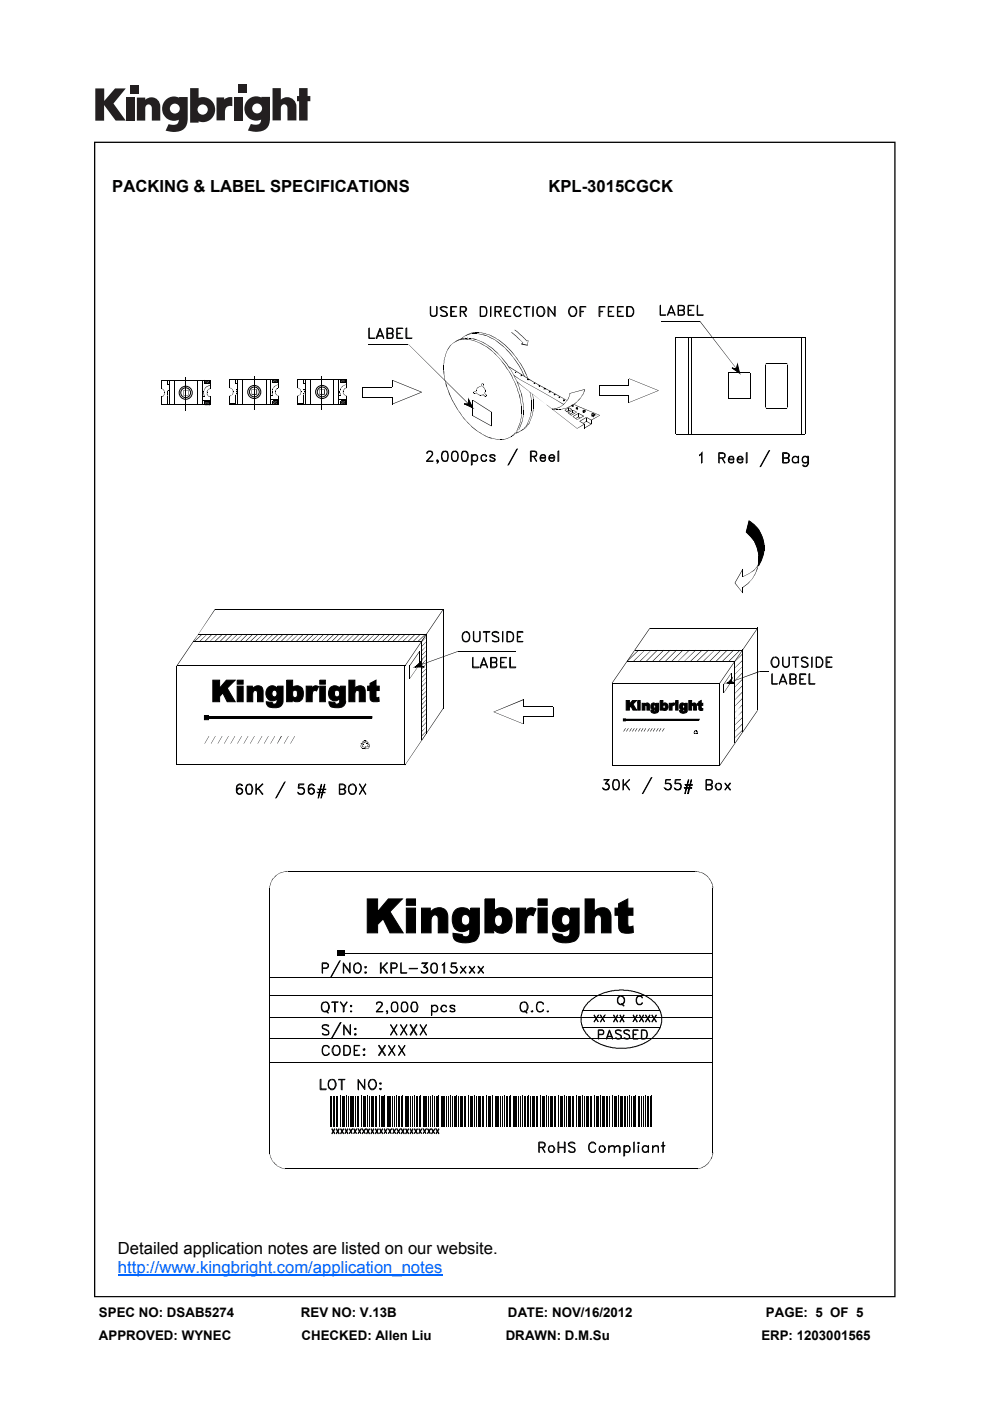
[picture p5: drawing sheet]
<svg xmlns="http://www.w3.org/2000/svg" width="210mm" height="297mm" viewBox="0 0 210 297" stroke-linecap="round" stroke-linejoin="round" font-family="sans-serif">
<defs><g id="words">
<g font-size="3.5">
<text x="23.8" y="40.7">PACKING &amp; LABEL SPECIFICATIONS</text>
<text x="116.3" y="40.7">KPL-3015CGCK</text>
<text x="25" y="265.8">Detailed application notes are listed on our website.</text>
</g>
<text font-size="3.5" fill="#0065ff" x="25" y="269.9">http://www.kingbright.com/application_notes</text>
<g font-size="2.8">
<text x="21" y="279.3">SPEC NO: DSAB5274</text>
<text x="63.8" y="279.3">REV NO: V.13B</text>
<text x="107.7" y="279.3">DATE: NOV/16/2012</text>
<text x="162.4" y="279.3">PAGE: 5 OF 5</text>
<text x="21" y="284.2">APPROVED: WYNEC</text>
<text x="64" y="284.2">CHECKED: Allen Liu</text>
<text x="107.3" y="284.2">DRAWN: D.M.Su</text>
<text x="161.5" y="284.2">ERP: 1203001565</text>
</g>
</g></defs>
<g fill="#231f20">
<path d="M20.2 18.8h1.9v2.6l2.3-2.6h2.3l-2.6 3.2 2.6 3.6h-2.2l-2.4-3.3v3.3h-1.9z"/>
<path d="M26.7 20.7h1.8v4.9h-1.8z"/>
<path d="M49.6 20.7h1.8v4.9h-1.8z"/>
<path d="M27.6 18h1.8v1.8h-1.8z"/>
<path d="M50.5 18h1.8v1.8h-1.8z"/>
<path d="M29 20.7h1.8v.5a1.9 1.9 0 0 1 2.2-.4 1.9 1.9 0 0 1 1 2v2.8h-1.8v-2.7a.7 .7 0 0 0-.7-.8 .7 .7 0 0 0-.7 .8v2.7h-1.8z"/>
<path d="M45.9 20.7h1.6v.4a2.02 2.02 0 0 1 1.8-.5v1.9h-.2a1.12 1.12 0 0 0-1.4 1.3v1.7h-1.8z"/>
<path d="M57.8 18.7h1.8v2.4a1.98 1.98 0 0 1 2.2-.3 1.98 1.98 0 0 1 1.1 2v2.7h-1.9v-2.6a.7 .7 0 0 0-.7-.8 .7 .7 0 0 0-.7 .8v2.6h-1.8z"/>
<path d="M63.4 18.7h1.8v1.7h.6v1.1h-.6v4.1h-1.8v-4.1h-.4v-1.1h.4z"/>
<path d="M40.3 18.7v7.3h1.8v-.3a2.63 2.63 0 0 0 3.5-2.5 2.63 2.63 0 0 0-3.5-2.4v-2.1zM41.9 23.2a1.1 1.1 0 0 1 2.2 0 1.1 1.1 0 0 1-2.2 0z"/>
<path d="M35.3 21a2.56 2.56 0 0 0-.6 3.3 2.56 2.56 0 0 0 3.2 1.1 1.09 1.09 0 0 1-1.5 1.1l-.6-.2-.7 1.4a5.3 5.3 0 0 0 3.7-.2 2.68 2.68 0 0 0 1-2.4v-4.5h-1.8v.1l-.8-.2a2.45 2.45 0 0 0-1.9 .5zM36 23a1.05 1.05 0 0 1 2.1 0 1.05 1.05 0 0 1-2.1 0z"/>
<path d="M52.8 21a2.56 2.56 0 0 0-.6 3.3 2.56 2.56 0 0 0 3.2 1 1.09 1.09 0 0 1-1.5 1.1l-.7-.1-.6 1.4a5.3 5.3 0 0 0 3.7-.3 2.68 2.68 0 0 0 1-2.3v-4.6h-1.9v.2l-.8-.3a2.45 2.45 0 0 0-1.8 .6zM53.5 23a1.05 1.05 0 0 1 2.1 0 1.05 1.05 0 0 1-2.1 0z"/>
</g>
<g fill="#000">
<path d="M94.1 77.3v.5zM94.1 77.8v.6zM94.1 78.4l.1 .5-.1 .1zM94.1 79l.1-.1v.6zM94.1 76.4l.1 .5zM94.1 76.9v.4zM94.1 79.5l.2 .5zM94.2 76v.5zM94.2 80l.2 .6zM94.4 75.6l-.2 .4zM94.5 75.1l-.1 .5zM94.6 74.7l-.1 .4z"/>
<path d="M94.8 74.3l-.2 .4zM95 74h.1l-.3 .3zM95.2 73.7l-.1 .3zM95.3 73.5l-.1 .3zM95.5 73.2l-.1 .3zM95.5 73.2l.3-.2-.2 .3zM95.7 73l.3-.2zM96 72.8l.3-.2zM96.3 72.6l.3-.1zM96.5 72.4h.3zM96.7 72.3l.1 .1zM96.8 72.3h.2z"/>
<path d="M96.8 72.3l.3-.1zM96.9 72.2l.4-.1zM97.1 72.2l.3-.1zM97.2 72l.3-.1zM97.4 72l.3-.1v.2zM97.5 71.9l.3-.1 .1 .1zM97.7 71.9l.3 .1-.3 .1zM97.9 71.8l.1-.2 .1 .1zM97.8 71.8l.3-.1v.1l-.2 .1zM98 71.9l.3-.1v.2zM98 71.6l.4-.3-.3 .4zM98.1 71.7l.4 .1h-.4z"/>
<path d="M98.3 71.8l.3 .1-.3 .1zM98.4 71.3l.2-.1zM98.7 71.6h.3v.2h-.3zM98.5 71.7l.2-.1v.2zM98.6 71.2h.4zM98.6 71.8h.4v.2zM98.8 71.1l.2-.1-.1 .2zM99 71v-.1zM98.9 71.1l.3-.2-.2 .3zM99 70.9h.4zM99 71.8l.4 .2h-.4zM99.4 71.7l.4 .1z"/>
<path d="M99 71.6l.4 .2h-.4zM99.2 70.9h.4zM99.3 70.8l.3-.1-.2 .2zM99.5 70.8l.3-.1zM99.6 70.7h.4zM99.4 71.9l.5 .1zM100.1 70.7h1zM99.8 70.7h.3zM99.9 70.6l.3-.1zM99.8 72.1h.5zM99.8 71.7l.5 .1zM100.2 70.5l.4-.1v.2z"/>
<path d="M100.2 72.2l.1-.1 .4 .3zM100.2 71.8h.5v.2zM100.8 70.4l.7 .1zM100.6 70.4l.2 .1-.2 .1zM100.7 72.3l.5 .2zM100.7 71.8l.5 .3-.5-.1zM101.1 70.7l.4 .1zM101.2 72.4l.4 .3zM101.2 72l.4 .3zM101.5 70.4l.4 .2zM101.6 72.6l.4 .2-.1 .1zM101.6 72.2l.4 .2z"/>
<path d="M101.5 70.7l.5 .1zM102 72.8l.4 .2-.1 .1-.4-.2zM102 72.4l.4 .1-.1 .1zM101.9 70.9h.5zM101.9 70.5l.5 .1zM102.4 72.5l.5 .3-.1 .1-.5-.3zM102.3 71h.6v.2zM102.4 73l.5 .4-.6-.3zM102.3 70.7h.6zM102.9 71l.4 .3-.4-.1zM102.9 72.8l.4 .3-.5-.2zM102.8 70.7h.1l.4 .2z"/>
<path d="M102.9 73.3l.5 .2-.1 .1zM103.3 71.2l.4 .1-.1 .1zM103.3 70.8l.4 .2zM103.3 73.6l.1-.1 .4 .4-.1 .1zM103.3 73l.5 .4-.1 .1zM103.7 71.3l.4 .3-.1 .1-.4-.3zM103.7 70.9l.4 .2-.1 .1zM103.7 74l.1-.1 .4 .3-.1 .1zM103.8 73.4l.4 .2-.1 .1-.4-.2zM104 71.7l.5 .1zM104.1 71.1l.4 .2v.1l-.5-.2zM104.2 74.2l.4 .4-.5-.3z"/>
<path d="M104.1 73.7l.1-.1 .4 .4h-.1zM104.5 71.8l.5 .3-.5-.3zM104.5 71.4l.5 .1zM104.5 74.6l.6 .4-.1 .1zM104.6 74l.5 .4-.1 .1-.5-.5zM105.1 75l.3 .5-.4-.4zM104.9 71.6l.1-.1 .4 .4zM105 74.5l.1-.1 .4 .3-.1 .1zM105 72l.5 .4h-.1zM105.5 74.7l.3 .5-.4-.4zM105.4 75.4l.5 .5zM105.4 71.8l.5 .3-.1 .1z"/>
<path d="M105.4 72.4h.1l.4 .3-.1 .1zM105.8 75.1l.5 .6zM105.8 75.9l.5 .5zM105.8 72.2l.1-.1 .4 .3-.1 .1zM105.8 72.8l.1-.1 .4 .3-.1 .1zM106.2 75.7l.5 .5zM106.2 76.4l.5 .5v.1zM106.2 72.5l.1-.1 .4 .4v.1zM106.2 73.1l.1-.1 .4 .4v.1zM106.7 76.2l.5 .5-.1 .1zM106.7 77v-.1l.5 .5-.1 .1zM106.7 72.9v-.1l.5 .3-.1 .1z"/>
<path d="M106.7 73.4l.5 .4-.5-.3zM107.2 77.4l.3 .6-.1 .1-.3-.6zM107.1 73.8l.4 .3-.1 .1zM107.1 76.8l.1-.1 .4 .5-.1 .1zM107.1 73.2l.1-.1 .4 .4-.1 .1zM107.5 77.3l.1-.1 .3 .6-.1 .1zM107.4 78.1l.1-.1 .4 .6zM107.6 73.5l.3 .4-.1 .1-.3-.4zM107.4 74.2l.1-.1 .5 .5-.1 .1zM107.9 78.6l.4 .5-.1 .1zM107.9 77.9v-.1l.5 .6zM107.9 74.7l.1-.1 .4 .5v.1z"/>
<path d="M107.8 74l.1-.1 .5 .5v.1zM108.3 79.1l.3 .6-.1 .1-.3-.6zM108.3 78.4l.4 .6zM108.4 75.2v-.1l.5 .6zM108.4 74.5v-.1l.5 .5-.1 .1zM109 79.5l1.2 1-1.2-.9zM108.6 79l.4 .5zM108.5 70.4l.5 .4v.1l-.6-.4zM108.8 75.7l.5 .5-.1 .1zM108.8 75l.1-.1 .4 .6zM109 70.8l.5 .5-.5-.4zM109.2 76.3l.1-.1 .3 .6h-.1z"/>
<path d="M109.2 75.5l.5 .5-.1 .1zM109.2 69.9l.6 .4-.1 .1-.6-.4zM109.5 76.8h.1l.5 .5-.1 .1zM109.7 76l.4 .6-.5-.5zM109.5 71.3l.6 .5h-.1zM109.7 70.4l.1-.1 .5 .5-.1 .1zM110.1 77.3l.3 .6-.1 .1-.3-.6zM110 76.6l.5 .5-.1 .1zM110 71.8h.1l.5 .5zM110.6 72.9l.4-.1zM110.4 77.9l.3 .6-.1 .1-.3-.6zM110.5 72.3l.2 .2z"/>
<path d="M110.4 77.2l.1-.1 .3 .6-.1 .1zM110.3 70.8l.5 .5h-.1l-.5-.4zM110.7 78.5l.2 .7zM110.7 72.4l.3 .3-.1 .1zM110.8 77.7l.4 .6-.1 .1-.4-.6zM111 79.1l.3 .7-.4-.6zM110.7 71.3h.1l.5 .5h-.1zM111.2 78.3l.3 .7h-.2zM111.3 71.8l.3 .2-.1 .1-.3-.3zM111.3 79h.2l.2 .6zM111.5 72.1l.1-.1 .1 .3v.1zM111.7 72.3l.3-.2z"/>
<path d="M110.6 72.9l1.3 .2v.2l-1.3-.3zM112 72.2l-.2 1zM155.2 78.1l1 .1zM156.3 77.3l-.1 .9zM148.4 68.1l.1-.1 8.3 11zM156.3 77.3l.5 1.8zM155.2 78.1l.1-.1 1.5 1v.1zM162.3 77.3v.1zM162.3 77.2l.1 .1h-.1zM162.3 77.2h.2zM162.5 77l.2 .1zM162.4 77.1l.1-.1v.2z"/>
<path d="M166.8 77l.1 .1zM166.9 77l.1 .2zM167.1 77.3l.1 .1zM167 77.1v.2zM167 77.3l.1-.1 .1 .1zM169.1 71.5l1.7 .1zM34.1 84.1l.1 1.8zM34.1 80.6l.1 1.8zM34.2 84l.2 .1-.2 .1zM34.2 85.7l1.3 .1zM34.2 80.6h1.3v.2h-1.3zM34.3 84l.2-.1v.2z"/>
<path d="M34.2 82.3l.2 .1-.1 .1zM34.5 83.9l.1 .1-.1 .1zM34.3 82.5l.2-.1zM34.6 83.9h.1l-.1 .1zM34.5 82.4l.1 .1v.1zM34.7 83.7l.1 .1-.2 .1zM34.6 82.6v-.1l.1 .2zM34.7 83.7l.2-.1-.1 .2zM34.6 82.7l.2 .1h-.1zM34.9 83.4l.1 .1-.2 .1zM34.9 83.2l.1 .2zM34.7 82.8h.1l.1 .1z"/>
<path d="M34.9 83.4l.1 .1zM34.9 83.1l.1-.1v.2zM34.8 82.9l.2 .1-.1 .1zM35.4 83.9l.1 1.9zM35.4 80.7l.1 .8zM35.5 83.8v.2zM35.5 81.5l.4 .1zM35.6 82.7l.3 .1zM35.6 83.6l-.1 .2zM35.6 82.9l.1 .7zM35.5 82.8l.2 .1zM39 83.8l1 .1h-1.1z"/>
<path d="M38.9 82.7v1.2zM40 82.7v1.2zM38.9 82.7h1.1zM42.9 83.9l.5 .1zM42.9 84.8l1.7 .1zM43.1 83.2l.2 .2h-.2zM43.1 83.4h.2v.2zM43.2 82.8l.1 .2zM43.2 83l.1 .3-.2-.1zM43.2 83.6l.2 .2h-.2zM43.2 83.8h.2v.1zM43.3 82.7l-.1 .1z"/>
<path d="M43.3 85.1h.1v.8h-.1zM43.3 80.6h.1v.7h-.1zM43.4 82.5l-.1 .2zM43.4 85.1l1 .1zM43.4 81.3l1 .1zM43.4 82.3v.2zM43.5 82.2l.1 .1h-.2zM43.5 82.2l.2-.2 .1 .1-.2 .2zM43.7 82h.3zM43.9 82.9h.1v.2zM43.9 83l.1 .2zM43.9 83.2l.1 .2z"/>
<path d="M43.9 83.4v.1zM44 83.4v.2h-.1zM43.9 83.6l.1 .1v.1zM44 82.8v.1h-.1zM44 83.7l.1 .2-.1-.1zM43.9 81.9h.2zM44 82.8l.1-.1-.1 .1zM44 83.9l.2 .1zM44 81.8h.3zM44 82.7l.2-.2zM44.2 83.9h.2l-.1 .2zM44.2 82.5h.2z"/>
<path d="M44.4 83.9l.1 .2h-.2zM44.2 81.7h.2l.1 .1zM44.4 85.1l.1 .8zM44.4 80.6l.1 .7zM44.3 82.4l.2 .1zM44.5 84h.1v.2zM44.5 84.1l.1 1.8zM44.5 80.6l.1 1.8zM44.4 81.7h.2l-.1 .1zM44.5 82.4l.1-.1zM48.7 83.9l.1 1.8zM48.7 85.6h1.3z"/>
<path d="M48.7 80.5l.1 1.8zM48.7 80.5h1.3v.1h-1.3zM48.7 83.9h.2l-.1 .1zM48.9 83.9h.1zM48.7 82.3l.1-.1 .1 .1zM48.9 83.8h.2zM48.9 82.3h.1zM49.2 83.6l.1 .1-.2 .1zM48.9 82.3h.1l.1 .1zM49.2 83.6h.2zM49.1 82.3l.2 .2zM49.3 83.5l.2-.1-.1 .2z"/>
<path d="M49.4 83h.1v.2h-.1zM49.2 82.5l.2 .1-.1 .1zM49.4 83.3l.1 .1zM49.4 83.2h.1v.2zM49.4 82.8v.1zM49.3 82.7l.1-.1 .1 .2zM49.4 82.9l.1-.1v.2zM50 83.8v1.8zM50 80.6v.7zM50 81.3l.5 .1zM50 82.5l.5 .1zM50 83.6v.3z"/>
<path d="M50 83.4l.1 .2zM50 82.6l.1 .2zM50.1 83.2l-.1 .2zM50.1 83l.1 .2zM50 82.8l.2 .2zM53.4 83.5h1l.1 .2h-1.1zM53.4 82.5v1.2zM54.4 82.6l.1-.1v1.2l-.1-.2zM53.4 82.5h1.1zM57.4 84.6l1.7 .1zM57.4 83.8l.5 .1zM57.7 82.8l.1 .5z"/>
<path d="M57.7 83.3l.1 .1h-.1zM57.7 83.4h.1v.2zM57.8 82.5v.2zM57.8 82.7l-.1 .1zM57.8 83.6l.1 .2zM57.8 85l.1 .7zM57.8 82.3v.2zM57.8 80.5l.1 .7zM57.9 85h1zM57.9 81.2h1zM57.8 82.3l.3-.1zM58.1 82l.1 .1-.2 .1z"/>
<path d="M58.1 82l.2-.2v.1l-.1 .2zM58.3 82.8l.2 .1-.2 .1zM58.3 83l.1 .2zM58.3 83.2l.2 .1-.2 .1zM58.3 83.4l.2-.1v.1zM58.3 81.8l.1-.1-.1 .2zM58.3 82.8h.2v.1zM58.4 83.4l.2 .1-.1 .1zM58.5 82.6l.1 .1-.2 .1zM58.6 83.5v.2zM58.4 81.7h.2zM58.5 82.6l.2-.1-.1 .2z"/>
<path d="M58.7 83.6l.1 .2-.2-.1zM58.7 82.3l.1 .1-.2 .1zM58.7 83.8l.2 .1zM58.6 81.7l.2-.1zM58.9 85v.7zM58.9 80.5v.7zM58.9 82.3h.1zM58.7 82.3h.2l-.1 .1zM58.9 83.8l.1 .1zM58.9 81.5l.2 .1zM58.8 81.6l.1-.1zM59 83.9l.1 .1z"/>
<path d="M59.1 83.9l.1 1.8zM59.1 80.5l.1 1.8zM59 82.3l.1-.1zM63.1 83.9l.1 1.8zM63.1 85.6h1.3zM63.1 80.5h1.3v.1h-1.3zM63.1 80.5l.1 1.8zM63.1 83.9h.2l-.1 .1zM63.3 83.9h.1zM63.1 82.3l.1-.1 .1 .1zM63.3 83.8h.2zM63.3 82.3h.1z"/>
<path d="M63.6 83.6l.1 .1-.2 .1zM63.3 82.3h.1l.1 .1zM63.6 83.6h.2zM63.5 82.3l.2 .2zM63.7 83.5l.1-.1v.2zM63.8 83h.1v.2h-.1zM63.6 82.5l.2 .1-.1 .1zM63.8 83.3v.1zM63.8 83.2h.1l-.1 .2zM63.8 82.8v.1zM63.7 82.7l.1-.1v.2zM63.8 82.9v-.1l.1 .2z"/>
<path d="M64.4 83.8v1.8zM64.4 81.3l.5 .1zM64.4 80.6v.7zM64.4 83.6v.3zM64.4 83.4l.1 .2zM64.4 82.6l.1 .2zM64.4 82.5l.5 .1zM64.5 83.2l-.1 .2zM64.5 83l.1 .2zM64.4 82.8l.2 .2zM67.8 83.5h1l.1 .2h-1.2zM67.7 82.5v1.2z"/>
<path d="M68.8 82.6l.1-.1v1.2l-.1-.2zM67.7 82.5h1.2zM71.8 84.6l1.7 .1zM71.8 83.8l.5 .1zM72.1 82.8v.5zM72.1 83.3l.1 .1h-.1zM72.1 83.4h.1v.2zM72.1 82.5l.1 .2zM72.1 82.7v.1zM72.1 83.6l.2 .2zM72.2 82.3l-.1 .2zM72.2 85l.1 .7z"/>
<path d="M72.2 80.5l.1 .7zM72.3 81.2h1zM72.3 85h1zM72.2 82.3l.3-.1zM72.5 82l.1 .1-.2 .1zM72.5 82l.1-.2 .1 .1-.1 .2zM72.7 82.8l.2 .1-.2 .1zM72.7 83l.1 .2zM72.7 83.2l.2 .1-.2 .1zM72.7 83.4l.2-.1v.1zM72.6 81.8l.2-.1-.1 .2zM72.7 82.8h.2v.1z"/>
<path d="M72.8 83.4l.2 .1-.1 .1zM72.9 82.6l.1 .1-.2 .1zM73 83.5v.2zM72.8 81.7h.2zM72.9 82.6l.2-.1-.1 .2zM73.1 83.6l.1 .2-.2-.1zM73.1 82.3l.1 .1-.2 .1zM73.1 83.8l.1 .1zM73 81.7l.2-.1zM73.2 85l.1 .7zM73.1 82.3h.1v.1zM73.2 83.8l.2 .1h-.1z"/>
<path d="M73.2 80.5l.1 .7zM73.3 81.5l.2 .1zM73.2 81.6l.1-.1zM73.2 82.3h.2zM73.4 83.9l.1 .1-.2-.1zM73.5 83.9l.1 1.8zM73.3 82.3l.2-.1-.1 .1zM73.5 80.5l.1 1.8zM83.2 80.6l6.3 2.5-.1 .1-6.3-2.6zM83.1 80.6l.1 1.5zM83.1 84.2l.1 1.5zM83.1 85.6l6.3-2.5 .1 .1-6.3 2.5z"/>
<path d="M94.3 80.6l.3 .5zM94.5 81.1l.2 .5-.1 .1zM94.6 81.7l.1-.1 .2 .7zM94.8 82.3l.4 .5-.1 .1zM95.2 82.8l.2 .7h-.2zM95.2 83.5h.2l.2 .7zM95.7 84.1l.1 .7zM95.9 84.7l.4 .6-.1 .1-.4-.6zM96.3 85.3l.3 .6-.1 .1-.3-.6zM96.6 85.9l.3 .6-.1 .1-.3-.6zM96.9 86.5l.4 .6-.5-.5zM97.2 87.1l.5 .5-.1 .1z"/>
<path d="M97.7 87.6l.3 .6-.4-.5zM97.9 88.2l.6 .5-.1 .1zM98.5 88.7l.4 .6-.5-.5zM98.5 85.6h.9zM98.9 89.2l.5 .5-.1 .1zM99.4 89.7l.3 .4-.4-.3zM99.4 84.7l-.1 .9zM99.7 90l.4 .5v.1zM99.8 86.1l.3 .3-.4-.3zM99.8 85.9v.2zM99.8 86l.4 .3-.1 .1zM100.1 90.5l.5 .3-.1 .1-.4-.3z"/>
<path d="M86.6 72.9l13.5 13.3-.1 .1zM98.5 85.6l1.6 .8zM100.3 84.8l4 2.5-.1 .1-4-2.5zM99.4 84.7l.8 1.6-.1 .1zM100.4 83.2l.1 .1zM100.5 83.3v.1zM100.6 90.8l.4 .3-.1 .1-.4-.3zM100.5 83v.2zM100.4 83.2l.1-.1zM100.6 83.4h-.1zM100.5 83l.1 .1zM100.6 83.4h.1z"/>
<path d="M101 91.1l.4 .5-.5-.4zM101 82.8l.1 .1zM101.1 82.4l.1 .2zM101.1 82.6l-.1 .2zM101.2 83.3v.1h-.1zM100.6 83l.5-.2zM101.1 82.4l.1-.1v.2zM101.2 83.4l.1 .2zM100.7 83.4l.5-.1zM101.2 82.2l.1 .1h-.1zM101.3 83.5l.2 .1-.1 .1zM101.2 82.2h.3z"/>
<path d="M101.4 91.5l.5 .2-.1 .1zM101.5 83.6l.1 .2-.2-.1zM101.4 82.1l.2-.1-.1 .2zM101.6 83.7h.2v.2zM101.6 82h.2zM101.8 83.7l.1 .2h-.1zM101.7 81.9l.2 .1zM101.9 91.7l.4 .5-.5-.4zM101.9 83.8l.2 .1zM101.8 81.9l.2 .1zM102.1 83.8l.1-.1 .1 .2zM102.1 81.4l-.1 .5z"/>
<path d="M102.2 81.3l.1 .1zM102.1 81.4h.2zM102.2 83.7l.1 .1v.1zM102.2 81.3l.1-.1v.2zM102.3 83.7h.2zM102.3 92.1l.5 .1-.1 .1zM102.3 81.2v.2zM102.5 81.6l-.1 .5zM102.3 81.2l.1 .2zM102.5 81.4l.1 .2zM102.4 82l.2 .1-.1 .1zM102.4 81.4h.2z"/>
<path d="M102.8 92.2l.4 .3-.1 .1-.4-.3zM102.5 82.2h.2zM102.9 83.9v.2zM102.6 82.3l.1-.1 .1 .1zM102.5 83.6l.4 .3-.1 .1-.4-.3zM102.8 83.2l.1 .2zM102.8 83.2l.1-.1v.2zM102.9 82.8v.3zM102.7 82.3l.2 .1-.1 .1zM102.9 84l.1 .1zM102.9 82.7v-.1v.2zM102.8 82.5l.1-.1v.2v.1z"/>
<path d="M103 83.9v.2zM103.2 92.5l.4 .2-.5-.1zM103 83.9l.2 .1zM103.1 83.8l.1 .1zM102.8 83.4l.4 .3-.1 .1zM103.1 83.9l.1 .1zM103.1 83.9h.1zM103.1 83.7l.1 .1zM103.6 92.7l.4 .1v.1l-.5-.1zM104 92.8l.5 .2-.5-.1zM100.2 88.2l.1-.1 4 2.2-.1 .1zM104.5 92.9l.4 .2z"/>
<path d="M104.9 93l.4 .2zM105.3 93.1l.5 .1zM105.8 93.2l.3 .1h-.4zM106.1 93.2l.3 .1zM106.4 93.2l.3-.1v.2zM106.7 93.1l.3 .1-.3 .1zM107 93.1l.3-.1zM107.3 93h.4zM107.6 92.9l.3-.1-.2 .2zM107.9 92.8l.3-.1zM108.2 92.7l.3-.1zM108.4 92.5l.1-.1-.1 .2z"/>
<path d="M108.4 92.5l.3-.3 .1 .1-.3 .3zM108.5 92.4l.1 .1zM108.6 92.4l.4-.1zM108.7 92.2l.3-.1-.2 .2zM108.6 79.7l.3 .7-.4-.6zM108.9 92.2l.3-.1-.2 .2zM109.1 91.8l.1 .1-.2 .3zM109.4 91.8l-.3 .3zM109.1 91.8l.3-.1-.2 .2zM108.8 80.4l.4 .6zM108.9 79.5l.4 .6zM109.5 91.6l.1 .1-.2 .2z"/>
<path d="M109.5 91.4l-.1 .3zM109.4 91.8l.3-.1v.1zM109.1 81l.4 .6-.1 .1zM109.5 91.6l.3-.2-.2 .3zM109.7 91.1h.1l-.3 .3zM109.2 80.1l.4 .6zM109.7 80.9l.8 .8-.9-.7zM109.7 91.7h.4l-.4 .1zM109.5 81.6l.2 .7-.3-.6zM110 91.1l-.2 .3zM109.8 90.8v.3zM110 90.4l-.1 .5z"/>
<path d="M109.6 82.3l.2 .6zM109.5 80.7l.4 .6-.1 .1zM110.1 90.9l-.1 .2zM110 91.6l.3-.2-.2 .3zM110.1 90v.5zM109.9 82.8l.2 .7-.3-.6zM109.9 81.3l.2 .7-.3-.6zM110.2 80.4l4.8 2.7zM110.2 90.6l-.1 .3zM110.3 89.5l-.1 .5zM110.1 83.5l.2 .5h-.2zM110.3 91.4l.3-.1z"/>
<path d="M110.4 90.1l-.1 .5zM110.1 82l.1 .7zM110.1 84h.2v.6zM110.4 89.1l-.1 .4zM110.5 81.6l5.4 4.2zM110.4 84.5l.1 .6zM110.6 89.7l-.1 .5zM110.5 88.7l-.1 .4zM110.6 86.2v1.1zM110.4 85.1l.2 .5zM110.6 88.2l-.1 .5zM110.6 87.3v.5z"/>
<path d="M110.5 91.3l.1-.1v.2zM110.3 82.6l.3 .7-.4-.6zM110.5 85.6l.1 .6zM110.6 91.2l.3-.1zM110.7 89.3l-.1 .5zM110.6 87.8v.5zM110.6 91.2l.1-.1zM110.5 83.3l.2 .5h-.1zM110.7 91.1h.4zM110.6 83.8h.1l.1 .6zM110.8 88.9v.5zM110.7 84.4l.2 .5z"/>
<path d="M110.8 91.1l.3-.2-.2 .2zM110.9 88.4l-.1 .5zM110.8 84.9l.1 .6zM111 88l-.1 .4zM111 87.1l.1 .9zM111.1 86.5l-.1 .6zM111 86v.6zM111 85.4l.1 .6zM111 91l.3-.1zM111.2 90.6l.1 .1-.2 .2zM111.2 90.8l.3-.2-.2 .3zM111.2 90.6l.3-.2-.2 .3z"/>
<path d="M111.7 90.4v.1l-.2 .2zM111.7 90.1v.1l-.2 .3zM111.7 90.4l.2-.3-.2 .4zM111.8 89.9l-.1 .3zM112.1 89.9l.1 .1-.3 .2zM111.9 89.6v.4zM112.1 89.2l-.2 .4zM111.7 79.5l.3 .7-.3-.6zM112.3 88.8l-.2 .4zM112.3 89.6l-.1 .4zM112.4 88.4l-.1 .4zM112.3 89.4v.3z"/>
<path d="M112.5 88.9l-.2 .5zM112.5 87.9l-.1 .5zM112.7 88.5l-.2 .4zM112.6 87.4l-.1 .5zM112.3 83.1l.3 .6zM112.7 87v.5zM112.7 86.1l.1 .9zM112.7 84.9l.1 1.2zM112.5 83.7l.2 .6zM112.8 88.1l-.1 .4zM112.6 84.3l.2 .6zM112.9 87.7l-.1 .4z"/>
<path d="M113 87.2l-.1 .5zM113.1 86.7v.5zM113.1 85.9l.1 .8zM113.1 84.7l.1 1.2zM112.9 83.5l.2 .6zM113 84.1l.2 .6zM107.9 77.7l5.4 3.3-.1 .1-5.4-3.3zM115 83l2.8 1.7zM115.9 85.8l6.5 5.1zM117.1 86.7h.3l-.3 .1zM117.1 86.7l.4 .1h-.4zM117.4 86.7l.4-.1v.1z"/>
<path d="M117.5 86.7h.3v.2zM113.2 81.1l.1-.1 4.5 2.4-.1 .1zM117.8 86.6l.3 .1h-.3zM117.8 84.6l1.8 1.1-.1 .1zM117.8 86.7h.5v.2h-.5zM118 86.6l.3-.2-.2 .3zM118.3 86.7l.3 .1-.3 .1zM118.3 86.4h.4zM118.6 86.7l.4 .1zM118.6 86.3l.3-.2-.2 .3zM118.9 86.1l.3-.1zM119 86.7h.4z"/>
<path d="M119.2 86l.2-.2zM119.4 86.7l.4-.1zM119.6 85.6h.1l-.3 .3zM119.6 85.6l.4-.2-.3 .2zM119.8 86.6l.3-.1zM119.8 86.9l.8-.5 .1 .1zM120 85.1l-.1 .3zM120.3 84.9l-.3 .2zM120.1 86.5l.4-.1zM117.7 83.5l.1-.1 2.5 1.6zM120.5 84.5v.1l-.2 .3zM119.9 86.9l.5 .4-.1 .1-.5-.4z"/>
<path d="M120.5 87.5l.7 .5-.1 .1-.6-.5zM120.5 84.3v.3zM120.5 86.3l.4-.1zM120.7 84l-.1 .4zM120.7 86.4l.6 .3-.1 .1-.6-.3zM120.1 87.2l.5-.3 .1 .1-.5 .3zM120.6 86.5l.1 .5zM120.7 86.9l.2 .1h-.3zM120.8 83.7l-.1 .3zM120.8 83.4h.2l-.1 .3zM120.8 86.1h.4zM120.9 83.4l3.2-.8z"/>
<path d="M120.9 87.8l.6-.4 .1 .1-.6 .3zM121.1 86l.5-.1zM120.3 87.3l.9-.6 .1 .1zM121.1 88l1.2-.7-1.1 .8zM120.5 87.5l1-.6 .1 .1-1.1 .6zM121.6 87.4l.3 .2-.4-.1zM121.5 86.9l.1 .6zM121.5 85.8l.3-.2h.1l-.3 .3zM121.5 88.3l1.2-.7v.1l-1.1 .7zM121.8 85.6l.4-.1zM122.1 85.4l.4-.3-.3 .4zM121.6 86.9l.7 .5-.8-.4z"/>
<path d="M121.7 85.6l.6 .4-.1 .1zM121.6 88.3l.8 .7-.9-.6zM122.4 90.8l1.5-.9 .1 .1zM122.7 84.8v.1l-.3 .2zM122.7 87.7v.7zM122.7 87.6v.1zM122.7 87.6l1.1 .6v.1l-1.1-.6zM122.1 88.7l.6-.3-.5 .4zM122.7 84.8l.2-.3 .1 .1-.3 .3zM122.9 84.5l.4-.2-.3 .3zM122.9 89.3l1.5-.9v.1l-1.4 .9zM122.7 88.4l.4 .2-.1 .1-.3-.3z"/>
<path d="M123.3 83.9l-.1 .4zM123.6 83.6l.1 .1-.4 .2zM123.8 83.3l-.1 .4zM122.4 88.9l1.4-.7v.1zM123.8 82.9h.2l-.2 .4zM123.9 89.9l.1 .9zM124 82.6v.3h-.2zM123.9 90.7l1.5-.8 .1 .1-1.5 .8zM122.9 89.4l.1-.1 1 .6-.1 .1zM124.4 88.4l1.1 .6-.1 .1-1-.6zM124.4 88.5v.9zM123.7 89.7l.7-.4v.1z"/>
<path d="M125.4 89.1l.1 .9zM124.4 89.4v-.1l1.1 .6-.1 .1zM125.4 89l1.8-1-1.7 1.1zM122.2 86.1l.1-.1 4.9 2.1zM133.3 80.3h.2v1.4h-.2zM133.3 83.9h.2v1.5h-.2zM133.4 80.2l6.3 2.6zM133.4 85.3l6.3-2.5zM162.3 86.2l.1 .1-.1 .1zM162.4 86.3v.2zM162.4 86.5l.1-.1v.2zM162.5 86.5l.2 .1z"/>
<path d="M166.8 86.5l.1 .1zM166.9 86.5l.1-.1zM167 86.3v.2zM167 86.3l.2-.1-.1 .2zM167.1 86.1l.1 .1zM169.1 92l1.7 .1zM158.9 110.4l-.6 2.4zM158.3 112.8l.1-.1 .3 .4zM158.6 113.1l.4 .2-.1 .1zM158.9 113.4l.1-.1 .2 .4zM159 110.4l.3 .2-.4-.1zM159.1 113.7l.4 .3z"/>
<path d="M159.3 110.6l.3 .3-.4-.2zM159.1 113.7l.5 .2-.1 .1zM159.4 114l.3 .3zM159.5 114l.1-.1 .2 .3-.1 .1zM159.6 110.9l.3 .2-.1 .1zM159.6 114.3l.4 .4zM159.8 114.2l.2 .5-.3-.4zM159.9 111.1l.2 .4-.3-.3zM159.9 114.7l.2 .3v.1zM159.9 114.7l.3 .3zM160.1 115l.2 .4-.2-.3zM160.1 115l.3 .3-.1 .1z"/>
<path d="M160.1 111.4l.4 .3-.1 .1zM160.2 115.4l.3 .4zM160.4 115.3l.2 .5-.3-.4zM160.4 115.8l.3 .4zM160.5 115.8l.2 .4zM160.5 111.7l.2 .3-.3-.2zM160.6 116.2l.1 .4zM160.8 119.5v.4zM160.7 116.5v.5zM160.8 119.5l-.1 .4zM160.6 116.2l.2 .3-.1 .1zM160.7 112l.1 .4z"/>
<path d="M160.8 119.1h.2l-.1 .4zM160.9 117.8l.1 .8zM160.8 117l.1 .4zM160.9 119.1l-.1 .4zM160.9 117.8l.1 1.3zM160.8 116.5v.5zM161.1 119.3l-.1 .4zM160.9 118.6l.1 .5h-.2zM160.8 117.4l.2 .4zM160.8 117.4h.2v.4zM160.9 117l.1 .4h-.2zM161.3 119l.1 .1-.2 .3-.1-.1z"/>
<path d="M160.8 112.4l.1-.1 .3 .3-.1 .1zM161.1 112.7l.1-.1v.5zM161.5 118.6l-.1 .5zM161.2 113.1l.1-.1 .1 .4zM161.6 118.3l-.1 .3zM161.8 117.9v.1l-.2 .3zM161.4 113.4l.1-.1 .1 .4zM161.8 117.5v.5zM161.7 113.7l.1 .4h-.1zM161.9 117.1l-.1 .4zM161.7 114.1h.1v.4zM162 116.8v.4z"/>
<path d="M162 115.6l.1 1.2zM161.9 114.4l.1 .4zM161.9 115.3l.2-.1v.4zM161.9 114.8l.2 .4-.2 .1zM41.2 135.9l1.7-1.5v.1l-1.6 1.5zM45.6 129.1v.1l-3.5 5.3zM42.1 134.4l-1 1.6-.1-.1zM42.3 135.9l1.7-1.5-1.6 1.6zM45 134.4l.1 .1-1.6 1.5-.1-.1zM46.1 134.4l.1 .1-1.7 1.5zM45.6 135.9l1.6-1.5 .1 .1-1.7 1.5zM48.2 134.4l.1 .1-1.6 1.5v-.1z"/>
<path d="M49.3 134.4l.1 .1-1.6 1.5v-.1zM50.4 134.4l.1 .1-1.6 1.5zM49.9 135.9l1.6-1.5-1.5 1.6zM52.5 134.4l.1 .1-1.5 1.5-.1-.1zM53.6 134.4l.1 .1-1.5 1.5-.1-.1zM53.1 135.9l1.6-1.5 .1 .1-1.6 1.5zM54.2 135.9l1.6-1.5-1.5 1.6zM56.8 134.4l.1 .1-1.5 1.5-.1-.1zM57.9 134.4l.1 .1-1.6 1.5zM57.4 135.9l1.6-1.5 .1 .1-1.6 1.5zM60 134.4l.1 .1-1.5 1.5-.1-.1zM61.1 134.4l.1 .1-1.5 1.5-.1-.1z"/>
<path d="M62.2 134.4l.1 .1-1.6 1.5zM61.7 135.9l1.6-1.5-1.5 1.6zM64.4 134.4v.1l-1.5 1.5-.1-.1zM65.5 134.4v.1l-1.5 1.5-.1-.1zM64.9 135.9l1.7-1.5v.1l-1.6 1.5zM66 135.9l1.7-1.5-1.6 1.6zM68.7 134.4l.1 .1-1.6 1.5-.1-.1zM69.8 134.4l.1 .1-1.7 1.5zM69.3 135.9l1.6-1.5 .1 .1-1.7 1.5zM71.9 134.4l.1 .1-1.6 1.5v-.1zM73 134.4l.1 .1-1.6 1.5v-.1zM74.1 134.4l.1 .1-1.6 1.5z"/>
<path d="M73.6 135.9l1.6-1.5-1.5 1.6zM76.2 134.4l.1 .1-1.5 1.5-.1-.1zM77.3 134.4l.1 .1-1.5 1.5-.1-.1zM76.8 135.9l1.6-1.5 .1 .1-1.6 1.5zM77.9 135.9l1.6-1.5-1.5 1.6zM80.5 134.4l.1 .1-1.5 1.5-.1-.1zM81.6 134.4l.1 .1-1.6 1.5zM81.1 135.9l1.6-1.5 .1 .1-1.6 1.5zM83.7 134.4l.1 .1-1.5 1.5-.1-.1zM84.8 134.4l.1 .1-1.5 1.5-.1-.1zM85.9 134.4l.1 .1-1.6 1.5zM85.4 135.9l1.6-1.5-1.5 1.6z"/>
<path d="M88 134.4l.1 .1-1.5 1.5-.1-.1zM89.1 134.4l.1 .1-1.5 1.5-.1-.1zM88.6 135.9l1.6-1.5 .1 .1-1.6 1.5zM90.5 135l-1.1 1.1zM90.5 135.9l-1 1.2-.1-.1zM89.4 137.9l1.1-1-1 1.1zM89.4 138.9l1.1-1-1 1.1zM89.4 139.8l1.1-1-1 1.1zM90.5 134.4l-1 1.6-.1-.1zM88 141.3l9.2-3.3 .1 .1-9.2 3.3zM137.8 133.1l.1 .1-8 11.7-.1-.1zM155.9 123.6l1.7 2.2-1.8-2.2z"/>
<path d="M157.5 124.6l.1 1.2zM157.5 120.7l.1 1.5zM157.5 120.6l.1 .1-1.7 2.9h-.1zM157.5 122.2l.4-.2-.3 .3zM157.5 124.5l.4-.3v.1l-.3 .3zM157.9 122l.4-.1zM157.9 124.2l.3-.2 .1 .1-.4 .2zM158.3 121.9l.3-.2zM158.2 124l.3-.3 .1 .1-.3 .3zM158.6 121.7l.4-.2zM158.5 123.7l.3-.2 .1 .1-.3 .2zM159.1 123.1l-.2 .5-.1-.1z"/>
<path d="M159 121.5l.3-.2zM159.1 123.1l.4-.2zM159.3 121.3l.3-.1zM159.6 122.5l-.2 .4zM159.6 121.1l.3-.3 .1 .1-.4 .3zM159.8 122.2l-.2 .3zM160.1 121.8v.1l-.3 .3zM159.9 120.9l.3-.3-.2 .3zM160.2 121.4l-.1 .5zM160.4 120.3h.1l-.4 .3zM160.4 121l.1 .1-.3 .3zM160.4 120.3l.3-.3-.2 .3z"/>
<path d="M160.5 120.7h.2l-.2 .4zM160.7 120.3v.4h-.2zM160.7 133.1v.1l-8 11.7-.1-.1zM160.9 119.7h.1l-.3 .3zM160.7 119.8v.5zM41 135.9l.1 .1-3.6 5.2h-.1zM43.4 151.7h.8zM43.4 151.7v.9zM44.2 152.3l.1 .3zM44.2 151.7l.1 .3zM44.3 156.1l-.9 1.6zM45.6 156.1l-.9 1.6z"/>
<path d="M47.1 156.1l-.9 1.6zM48.4 156.1l-.9 1.6zM49.8 156.1l-.9 1.6zM51.2 156.1l-.9 1.6zM52.6 156.1l-.9 1.6zM53.9 156.1l-.9 1.6zM55.6 156.1l-1 1.6zM56.9 156.1l-.9 1.6zM58.3 156.1l-1 1.6zM59.6 156.1h.2l-1 1.6zM61.1 156.1l-.9 1.6zM62.5 156.1l-.9 1.6z"/>
<path d="M76.6 157.7l-.1 .6zM76.5 157.6l.2 .1-.1 .1zM76.8 158.5l-.1 .1zM76.8 158.5v.2zM76.9 157.8l-.2 .7zM76.5 157.6h.4l-.4 .2zM76.8 158.6l.5 .1zM76.5 158.3l.3 .3zM76.9 157.3l.3 .2-.1 .1zM76.8 157.3l.4-.3 .1 .1-.4 .3zM76.9 157.5l.2 .3h-.1l-.2-.2zM76.8 158.3l.4 .1z"/>
<path d="M77.5 157.2h.1l-.4 .4-.1-.1zM77.4 157l.4 .7-.5-.6zM77.2 157l.1 .1zM77.3 157l.4 .1zM77.4 158.6l.2 .2v.1zM77.2 158.3l.2 .4zM77.5 158.3l.1 .1h-.1zM77.5 158.3l-.1 .3zM77.6 158.7v.2zM77.7 157l.4 .4-.1 .1-.4-.4zM77.7 157.7l.4 .1zM77.6 157.7l.2-.1-.1 .2z"/>
<path d="M77.9 157.9l.2 .4zM78.1 157.4v.4zM78 157.4l.1 .1zM78.1 157.8l.2-.1v.6zM77.6 158.7h.6zM78 157.8l.2-.1zM77.6 158.3h.7zM78.3 158.3h.1zM78.3 158.3l-.1 .4zM78.4 158.2l-.1 .1zM78.7 152l.1 .3zM94 129.1l.1 .1-8.2 12h-.1z"/>
<path d="M89 138l.1 .1-2.2 3.1v-.1zM89 140.8l-2.1 3.1zM88 141.3l1.9 .1zM88 141.3l1.4-1.2-1.3 1.3zM89.4 140.1l.1 .1-.4 .8zM90.5 139.7l-1 1.2-.1-.1zM90.5 140.7l-1 1.1h-.1zM89.4 142.7l1.1-1-1 1.1zM89.4 143.6l1.1-1-1 1.1zM90.5 143.5l-1.1 1.1zM90.5 144.5l-1 1.1h-.1zM89.4 146.5l1.1-1-1 1.1z"/>
<path d="M89.4 147.4l1.1-1-1 1.1zM89.4 148.4l1.1-1.1-1 1.1zM90.5 148.3l-1 1.2-.1-.1zM90.5 149.2l-1 1.2-.1-.1zM89.4 151.2l1.1-1-1 1.1zM89.4 152.2l1.1-1.1-1 1.1zM90.5 152.1l-1.1 1.1zM90.5 153l-1 1.2-.1-.1zM89.4 155l1.1-1-1 1.1zM89.4 156l1.1-1-1 1.1zM89.4 156.9l.2 .1zM89.1 141.1l.8 .2z"/>
<path d="M90.5 155.4l-1.1 1.6zM104.7 150.9l6.3-2.6v.1zM104.7 150.9l6.3 2.6zM111 152l.1 1.4zM111 148.4l.1 1.5zM132.2 152.4l.4 .1zM132.2 152.4l.1 .4zM132.6 152.7h.1v.1h-.1zM132.6 152.4l.1 .1zM132.6 154.4l.1 .1-.4 .6-.1-.1zM133 140.1l2.4-2.3 .1 .1-2.4 2.3zM133.2 154.4l.1 .1-.4 .6-.1-.1z"/>
<path d="M133.9 154.4l.1 .1-.4 .6-.1-.1zM134.3 140.1l2.5-2.3-2.4 2.4zM134.5 154.4l.1 .1-.4 .6-.1-.1zM135.1 154.4l.1 .1-.4 .6-.1-.1zM135.8 154.4l.1 .1-.5 .6v-.1zM135.7 140.1l2.4-2.3-2.3 2.4zM136.4 154.4l.1 .1-.5 .6-.1-.1zM137 154.4v.1l-.4 .6-.1-.1zM137 140.1l2.4-2.3 .1 .1-2.4 2.3zM137.7 154.4l.1 .1-.4 .6-.1-.1zM138.3 154.4l.1 .1-.4 .6-.1-.1zM138.4 140.1l2.4-2.3 .1 .1-2.4 2.3z"/>
<path d="M138.9 154.4l.1 .1-.4 .6-.1-.1zM139.6 154.4l.1 .1-.5 .6v-.1zM139.8 140.1l2.3-2.3 .1 .1-2.4 2.3zM140.2 154.4l.1 .1-.5 .6v-.1zM140.9 154.4v.1l-.4 .6-.1-.1zM141.1 140.1l2.4-2.3 .1 .1-2.4 2.3zM142.5 140.1l2.3-2.3 .1 .1-2.4 2.3zM143.8 140.1l2.4-2.3 .1 .1zM145.2 140.1l2.3-2.3 .1 .1zM146.4 140.1l2.5-2.3 .1 .1-2.5 2.3zM147.2 155.1l-.1 .3zM147.2 155l.1 .1z"/>
<path d="M147.3 155.5l-.1 .1zM147.3 155.4l.2 .1zM147.3 155.1l-.1 .4zM147.4 155l.1 .1-.2-.1zM147.1 155.4l.2 .1-.1 .1zM147.5 154.8v.1l-.1 .1h-.1zM147.3 155.1h.2zM147.5 154.9l.1 .1h-.1zM147.5 154.8l.3 .2-.1 .1-.2-.2zM147.5 155.4l.2 .1zM147.5 154.8v.1zM147.5 154.8l.2 .1z"/>
<path d="M147.6 155.5v.1zM147.3 155.5h.2v.1zM147.5 155.4h.2l-.1 .2zM147.5 155.5v-.1v.2zM147.6 155.4l.4 .1zM147.7 154.8l.2 .2h-.1l-.2-.1zM147.6 155.6h.1zM147.7 155h.2v.2h-.2zM147.6 155.1h.2zM147.8 155.2l.2 .2h-.2zM147.9 155l.1 .1-.2 .1zM147.9 155.1l.1 .2v.1z"/>
<path d="M147.8 155h.2l-.2 .1zM147.8 155h.2zM147.6 155.6h.4zM147.8 140.1l2.4-2.3 .1 .1-2.4 2.3zM148 155.4l-.1 .2zM148 155.4v-.1zM148.1 152.5l.1 .2zM149.1 140.1l2.5-2.3-2.4 2.4zM150.5 140.1l2.4-2.3 .1 .1-2.4 2.3zM151.9 140.1l2.3-2.3 .1 .1-2.4 2.3zM153.2 140.1l2.4-2.3 .1 .1-2.4 2.3zM153.5 145.1v1.8z"/>
<path d="M154.3 144.8l1.3 .1zM154.6 140.1l2.3-2.3 .1 .1-2.4 2.3zM155.1 142.7l-1.6 2.4zM155.1 144.5h.1l-1.7 2.4zM155.1 142.7l.1 1.8zM155.1 144.5l.6 .4zM155 144.5h.1l.6 .3-.1 .1zM155.8 140.2l1.6-1.6 .1 .1zM155.8 141.6l1.6-1.6 .1 .1zM155.8 142.9l1.7-1.6zM157.4 142.6l.1 .1-1.7 1.7zM157.4 144h.1l-1.7 1.7z"/>
<path d="M157.4 145.3l.1 .1-1.7 1.7zM157.4 146.7h.1l-1.7 1.7zM157.4 148l.1 .1-1.7 1.7zM157.4 149.4l.1 .1-1.7 1.6zM157.4 150.7l.1 .1-1.7 1.6zM155.8 153.7l1.6-1.6 .1 .1zM155.8 155l1.6-1.6 .1 .1zM155.8 156.4l1.6-1.6 .1 .1zM160.7 150.6l-8 11.7-.1-.1zM161.2 142.3h1.8v.1h-1.8zM154.3 144.8l6.9-2.5v.1zM94 150.1l.1 .1-8.3 12z"/>
<path d="M57.2 188v.3zM57.2 188.3v.3zM57.2 187.7v.4zM57.3 187.4l-.1 .3zM57.4 187.1v.4zM57.6 186.9l-.2 .2zM57.7 186.5l-.1 .4zM57.8 186.3v.3zM57.8 186.3l.4-.2-.3 .3zM58.3 185.9l-.2 .2zM58.3 185.9l.2-.3 .1 .1-.3 .2zM58.5 185.6l.3-.2-.2 .3z"/>
<path d="M58.8 185.4l.2-.1zM59 185.3l.3-.2zM59.3 185.1h.3zM59.5 185l.4-.1zM59.9 184.9l.2-.1zM60.1 184.8l.4-.1zM60.5 184.7h.2v.1zM60.7 184.7h.4l-.4 .1zM147.4 184.7h.2v.1zM147.6 184.7l.4 .1h-.4zM148 184.7l.3 .1zM148.3 184.8l.3 .2-.4-.1z"/>
<path d="M148.6 184.9l.3 .1zM148.9 185l.2 .1h-.3zM149.1 185.1l.3 .2-.3-.1zM149.4 185.3l.3 .1-.4-.1zM149.7 185.4l.2 .2-.3-.1zM149.9 185.6l.3 .3h-.1l-.3-.2zM150.1 185.9l.1-.1 .1 .3zM150.2 186.1l.3 .2-.1 .1zM150.4 186.4l.1-.1 .2 .2-.1 .1zM150.6 186.6l.1-.1 .1 .4zM150.8 186.9l.2 .2h-.2zM150.8 187.1h.2v.4z"/>
<path d="M151.2 188.3l.1 .3zM151 187.5l.1-.1 .1 .3zM151.1 188.1l.2-.1v.3zM151.1 187.7l.2 .3-.2 .1zM71.5 201.4h.1v1.3h-.1zM71.5 201.4h1.6v1.3h-1.6zM71.5 201.4l1.6 .1zM71.5 202.6l1.6 .1zM73 201.4l.1 1.3zM57.2 244v.6zM57.2 244.6l.1 .3zM57.2 244.9l.2 .3z"/>
<path d="M57.3 245.2l.1 .3zM57.5 245.4l.2 .4-.3-.3zM57.6 245.8l.2 .2zM57.7 246l.2 .3zM57.8 246.3l.4 .1-.1 .1zM58.2 246.4l.1 .4zM58.3 246.7l.3 .2-.1 .1-.2-.2zM58.6 246.9l.2 .3-.3-.2zM58.8 247.1l.2 .3zM59 247.3l.3 .2zM59.3 247.4l.3 .1-.1 .1zM59.6 247.5l.3 .2-.4-.1z"/>
<path d="M59.9 247.6l.2 .2zM60.1 247.7l.4 .2zM60.5 247.8l.6 .1zM147.4 247.8l.6 .1zM148 247.8h.3zM148.2 247.7l.4-.1zM148.6 247.6h.3zM148.8 247.5h.3zM149.1 247.4h.3zM149.3 247.3l.4-.1zM149.6 247.1l.2-.2 .1 .1-.2 .2zM149.8 246.9l.4-.1z"/>
<path d="M150.2 246.4v.4zM150.4 246.3l-.1 .2-.1-.1zM150.6 246l-.2 .3zM150.8 245.8l-.2 .2zM150.8 245.4l.2 .1-.2 .3zM151 245.2v.3l-.2-.1zM151.1 244.9l-.1 .3zM151.1 244.6h.2l-.1 .3zM151.2 244l.1 .3zM151.2 244.3l.1 .3h-.2z"/>
<path d="M19.9 30v245h170v-245zM20.2 30.3h169.5v244.5h-169.5z"/>
</g>
<g fill="none" stroke="#000" stroke-width=".21">
<path d="M39.4 79.9v7.1M53.9 79.7v7.1M68.3 79.7v7.1M78.1 73h8.5M78.2 69.6l.1 2.1 1.2 .1h-1.3zM80 71.3h1.3M80.1 71.2h1M80.6 69.6l.8 2.2-.8-1.9-.7 1.9h-.1zM82.2 70.7h1a.59 .59 0 0 1 .2 .7 .59 .59 0 0 1-.5 .4h-.9v-2.2h1.2l.2 .7-.2 .4h-.3M82.9 70.7l.4-.4-.1-.5-.3-.2h-.7v2.1l1-.1v-.8l-1-.1M84.2 69.6h1.2h-1.2v2.1l1.2 .1h-1.2zM84.2 70.7h.7h-.7"/>
<path d="M86.1 69.6h.2v2.1l1.1 .1h-1.3zM91.3 65l.1 1.9 .5 .1 .5-.1 .2-.4v-1.5l.1 1.5a.73 .73 0 0 1-.7 .6 .73 .73 0 0 1-.7-.6zM93.4 65.2a1.22 1.22 0 0 1 1.5 0l-.6-.1-.7 .1v.5a1.69 1.69 0 0 1 1.3 .8 .76 .76 0 0 1-.5 .7 .76 .76 0 0 1-.8-.2l-.2-.1 .6 .1 .6-.1 .1-.4-.1-.3-.8-.3-.4-.4zM95.6 65h1.2l-1.1 .1v1.9l1.1 .1h-1.2zM95.7 66l.6 .1h-.6M97.7 66h.8a.48 .48 0 0 0 .3-.5 .48 .48 0 0 0-.3-.4h-.8l-.1 2v-2.1h.9a.55 .55 0 0 1 .5 .5 .55 .55 0 0 1-.5 .6h-.8M98.2 66.1l.6 1h.2l-.7-1M101.8 65l1.1 .1a1.23 1.23 0 0 1-.3 2h-.8zM101.9 65.1h.7a1.13 1.13 0 0 1 .4 1.8l-1.1 .1zM104 65l.1 2.1zM105.1 66l1.1-.1v-.7l-1.1-.1-.1 2v-2.1h.8l.4 .2 .1 .5-.1 .3-1.1 .1M105.6 66.1l.7 1-.6-1"/>
<path d="M107.1 65h1.3l-1.2 .1v1.9l1.2 .1h-1.3zM107.2 66l.6 .1h-.6M109.3 65.2a.8 .8 0 0 1 1.3 .3l-.6-.4a.73 .73 0 0 0-1 .7v.5l.5 .7 .7-.1 .2-.3h.2a.83 .83 0 0 1-.9 .5 .83 .83 0 0 1-.8-.8v-.5zM109.4 79h.1M110.6 79.5v.1l.1-.1M111.1 65l1.3 .1zM111.7 65.1v2v-2M113 65l.1 2.1zM114.4 65l-.1 .1a1.23 1.23 0 0 0 .1 2 1.06 1.06 0 0 0 1.2-1 1.06 1.06 0 0 0-1.1-1.1M114.6 65.1l-.3 .1a1.05 1.05 0 0 0-.4 1.1 1.05 1.05 0 0 0 .9 .7l.3-.1a1.54 1.54 0 0 0 0-1.7l-.4-.1M116.4 65.2v1.9h-.2v-2.1l1.6 2.1v-2.1h-.2v1.9M121.2 65a1.12 1.12 0 0 0-.6 1.2 1.12 1.12 0 0 0 1 .9 1.09 1.09 0 0 0 .8-1.2 1.09 1.09 0 0 0-1.1-.9"/>
<path d="M121.4 65.1a1.02 1.02 0 0 0-.7 .9 1.02 1.02 0 0 0 .7 1h.2a1.02 1.02 0 0 0 .7-1 1.02 1.02 0 0 0-.7-.9h-.1M123 65h1.3l-1.1 .1v2h-.2zM123.2 66l.6 .1h-.6M127.1 65h1.2l-1.1 .1v2h-.1zM127.2 66l.6 .1h-.6M129 65h1.2l-1.1 .1v1.9l1.1 .1h-1.2zM129.1 66l.6 .1h-.6M131 65h1.2l-1.2 .1v1.9l1.2 .1h-1.2zM131 66l.7 .1h-.7M132.9 65h.8a1.1 1.1 0 0 1 .8 1 1.1 1.1 0 0 1-.8 1.1h-.8zM133.1 65.1h.6a1.02 1.02 0 0 1 .6 1.2 1.02 1.02 0 0 1-1.2 .7zM140 64.7l.1 2.1 1.1 .1h-1.2z"/>
<path d="M140.2 68.1h8.2M141.8 66.3h1.2M141.9 66.3h1M142.4 64.7l.8 2.2-.8-1.9-.9 1.9zM143.3 71.5h25.8M143.4 71.6v20.4M143.9 65.8h.8l.4 .1a.64 .64 0 0 1-.1 .9l-1.2 .1v-2.2l1.2 .1a.59 .59 0 0 1 .2 .6 .59 .59 0 0 1-.5 .4M144.7 65.8l.3-.1v-.8l-1.1-.1v2l1.1-.1v-.8l-1.1-.1M145.9 64.7h1.3l-1.2 .1v2l1.2 .1h-1.3zM146 71.6v20.4M146 65.8h.6h-.6M146.6 71.6v20.4"/>
<path d="M147.9 64.7l.1 2.1 1.1 .1h-1.2zM154.5 79v5.5M154.6 79.1h4.4M159.1 79v5.5M162.3 77.4v8.8M162.7 77.1h4.1M167.1 77.4v8.7M170 71.6v20.4M170.9 71.6v20.4M34.2 80.7h10.4M34.2 85.9h10.4M36 80.6v5.3"/>
<path d="M36.9 80.6v5.3M41.9 80.6v5.3M42.9 80.6v5.3M43.4 80.6h.1M43.5 85.1l-.1 .2M43.7 80.6l-.3 .4M43.9 85.1l-.5 .5M44 80.6l-.6 .7M44.1 85.1l-.7 .8M44.3 80.6l-.7 .7M44.4 80.9l-.4 .4M44.4 85.2l-.6 .7"/>
<path d="M44.4 81.2l-.2 .1M44.4 85.9h.1M44.4 85.6l-.4 .3M48.7 80.5h10.4M48.7 85.7h10.4M50.5 80.5v5.2M51.4 80.5v5.2M56.4 80.5v5.2M57.4 80.5v5.2M57.9 80.5h.1M58.1 85l-.2 .1M58.2 80.5l-.3 .3"/>
<path d="M58.3 85l-.4 .5M58.5 80.5l-.6 .7M58.7 85l-.7 .7M58.9 80.5l-.8 .7M58.9 80.7l-.5 .5M58.9 81l-.1 .2M58.9 85l-.6 .7M58.9 85.4l-.3 .3M58.9 85.6v.1M63.1 80.5h10.4M63.1 85.7h10.4M64.8 80.5v5.2"/>
<path d="M65.8 80.5v5.2M70.8 80.5v5.2M71.8 80.5v5.2M72.3 80.5h.1M72.5 85l-.2 .1M72.6 80.5l-.3 .3M72.7 85l-.4 .5M72.9 80.5l-.6 .7M73.1 85l-.7 .7M73.2 80.5l-.7 .7M73.3 80.7l-.5 .5M73.3 81l-.1 .2"/>
<path d="M73.3 85l-.7 .7M73.3 85.4l-.3 .3M73.3 85.6v.1M76.8 82.1v2.1M76.9 82.1h6.3M76.9 84.2h6.3M90.5 97.7l1.4 .1h-1.5l1.3-1.5-.1-.4-.3-.2h-.4l-.4 .4 .1-.2a.74 .74 0 0 1 1-.2 .73 .73 0 0 1-.2 1.1l-.9 1M92.7 97.7h.1M92.8 97.8l.2 .1M92.8 98.2l.2-.5-.3 .1v-.3l.3 .2v.2l-.4 .4M94 95.9l.3-.2 .5 .2M94 97.7h.8"/>
<path d="M94.1 95.7a1.66 1.66 0 0 0 0 2M94.3 95.6a.96 .96 0 0 0-.7 1.3l.1 .5a.81 .81 0 0 0 1.1 .3 2.11 2.11 0 0 0 0-2l-.4-.1M94.7 95.7a2.11 2.11 0 0 1 0 2M96.1 95.9l.2-.2 .5 .2M96.1 97.7h.7M96.2 95.7a1.66 1.66 0 0 0 0 2M96.3 95.6a1.3 1.3 0 0 0 0 2.2h.3a1.3 1.3 0 0 0 0-2.2h-.2M96.8 95.7a1.66 1.66 0 0 1 0 2M98.1 95.9l.4-.2 .5 .2M98.1 97.7h.9M98.2 95.7a2.11 2.11 0 0 0 0 2M98.5 95.6a1 1 0 0 0-.6 1.3v.5a.71 .71 0 0 0 1.1 .3 1.66 1.66 0 0 0 0-2l-.5-.1"/>
<path d="M98.9 95.7a1.66 1.66 0 0 1 0 2M100 96.4h.1v2.2h-.1zM100.3 84.9v3.3M100.3 96.5l.5-.1a.7 .7 0 0 1 .5 1 .7 .7 0 0 1-1.2 .1l.5 .2a.64 .64 0 0 0 .7-.6 .64 .64 0 0 0-.7-.6l-.5 .2zM102.3 96.5l.3-.1 .4 .1 .3 .2-.2 .1-.1-.2-.4-.2a.7 .7 0 0 0-.5 .7 .7 .7 0 0 0 .5 .7l.4-.1 .1-.3 .2 .1-.3 .2-.4 .2a.78 .78 0 0 1-.6-.6 .78 .78 0 0 1 .3-.8zM104 97.7h.9M104 96.6h.9M104 96.8l.9 .4 .2 .3a.67 .67 0 0 1-1.2 0l.1 .2M104 96.5v.4M104.3 87.4v2.9M104.8 97.2v.5M104.8 96.5l.1 .2h.2a.67 .67 0 0 0-1.2 0l1 .6"/>
<path d="M109.6 95.2l-1.8 3.4zM112 80.5l-.1-.1 .2 .1M112.7 96.7h.7l.3-.1v-.7l-.3-.2h-.7v2.1h-.2v-2.2l1.2 .1 .2 .4-.2 .6-1 .1M113.2 96.8l.7 1-.6-1M113.3 81.2h.1M114.5 81.8h.1M114.6 97h1v-.4a.6 .6 0 0 0-.9 .1v.3a.52 .52 0 0 0 .3 .7h.6v-.3v.3a.7 .7 0 0 1-1.1-.6 .7 .7 0 0 1 1.1-.5l.1 .6h-1.1M115.6 82.4h.1M116.5 97h1l-.1-.4a.61 .61 0 0 0-.7 0 .61 .61 0 0 0-.2 .6 .6 .6 0 0 0 .9 .5l.1-.3 .2 .1a.69 .69 0 0 1-1.1 .2 .69 .69 0 0 1 0-1.1 .69 .69 0 0 1 1.1 .2v.4h-1.2M116.7 83.1h.1M117.7 83.6l-.1 .1 .2-.1M118.3 95.6h.2v2.2h-.2z"/>
<path d="M118.7 84.2l-.1 .1 .2-.1M119.7 84.9l-.2-.1v.2l.3-.1M121.6 86.1l-.1-.2-.2 .1 .1 .1h.2M122.5 86.6l-.1-.2-.2 .1 .2 .2 .2-.1M124.1 87.2l-.1-.2h-.2l-.1 .3 .2 .1 .3-.2M126 87.9l-.3-.2-.2 .1v.4l.3 .1 .3-.4M133.4 81.8l-6.3-.1v2.2h6.3M143.3 92h25.8M148.4 96.4l.5-.4v2.2l-.1-2-.4 .4zM152.5 97.1l1.1-.1v-.8l-1.1-.1-.1 2.1v-2.2h.9l.3 .1a.59 .59 0 0 1 .2 .7 .59 .59 0 0 1-.5 .4h-.8M153.1 97.2l.7 1-.6-1M154.6 97.3h1l-.3-.5h-.3a.65 .65 0 0 0-.4 .9 .65 .65 0 0 0 .9 .3l.1-.3 .1 .2-.2 .2a.71 .71 0 0 1-1-.7 .71 .71 0 0 1 1-.6l.2 .7h-1.1"/>
<path d="M154.6 84.5h4.4M156.4 97.3h1l-.2-.5a.72 .72 0 0 0-.8 .8l.1 .3 .3 .2 .6-.1v-.3l.2 .2a.73 .73 0 0 1-1 .2 .73 .73 0 0 1-.2-1 .73 .73 0 0 1 1-.3l.2 .4v.3h-1.2M158.3 96h.2v2.2h-.2zM162.7 86.5h4.1M163.1 95.5l-1.9 3.4zM166.2 97.1h.6a.59 .59 0 0 1 .6 .6l-.2 .4-1.2 .1v-2.2h.8a.64 .64 0 0 1 .6 .8l-.2 .3-.4 .1M166.8 97.1l.4-.1v-.8l-1-.1v2l1-.1v-.8h-1M168.2 96.9l.4-.2 .4 .1 .3 .3-.4-.3a.65 .65 0 0 0-.8 .6 .65 .65 0 0 0 .8 .7l.4-.2-.8 .3a.76 .76 0 0 1-.3-1.3zM169.3 96.7l.1 1.5zM170.4 96.8l.3-.1 .5 .1 .1 .3-.4-.3a.64 .64 0 0 0-.7 .6 .64 .64 0 0 0 .7 .7l.4-.2-.6 .3a.76 .76 0 0 1-.6-.6 .76 .76 0 0 1 .3-.8zM171.3 96.7h.2v1.6l-.3 .5a.65 .65 0 0 1-1-.2l.5 .2 .5-.2zM41.1 136h48.4"/>
<path d="M42.1 134.4h48.4M45.6 129.2h48.5v21M89 138v2.8M89.4 136v21M90.5 134.4v21.1M97.3 138.1h12.2M98.6 133.9a1.29 1.29 0 0 0 0 2.2 1.15 1.15 0 0 0 1.1-.9 1.15 1.15 0 0 0-.7-1.3h-.3M98.7 134.1a1.06 1.06 0 0 0-.6 .9 1.06 1.06 0 0 0 .6 1h.3a1.02 1.02 0 0 0 .6-1 1.02 1.02 0 0 0-.8-.9M100.2 139.4l.1 2h1.2v.2h-1.3zM100.4 133.9l.1 1.6a.65 .65 0 0 0 .6 .5 .65 .65 0 0 0 .7-.5v-1.6v1.6a.73 .73 0 0 1-.7 .6 .73 .73 0 0 1-.7-.6zM102.5 133.9h1.4v.2h-1.4zM102.6 139.4l.8 2.2-.8-2-.7 2h-.1z"/>
<path d="M103.1 134.1v2l.1-2M104.5 134.1a.91 .91 0 0 1 1.3 .1h-.2a1.05 1.05 0 0 0-1.1 0v.4a1.31 1.31 0 0 1 1.3 1.2 1.08 1.08 0 0 1-1.4 0h.1a1.05 1.05 0 0 0 1.2 0l-.1-.6a1.51 1.51 0 0 1-1.2-.9zM106.2 139.4h1.2l-1.2 .1v1.9h1.2v.2h-1.2zM106.6 133.9l.1 2.2zM107.5 133.9a1.2 1.2 0 0 1 1.4 .6 1.2 1.2 0 0 1-.4 1.5l-1 .1zM107.6 134.1a1.02 1.02 0 0 1 1.3 .9 1.02 1.02 0 0 1-1.3 1zM108.1 139.4h.2v2h1.1v.2h-1.3zM109.7 133.9h1.2v.2h-1.1v1.9l1.1 .1h-1.2zM109.8 135l.6 .1h-.6M134.7 137.8h22.8M137.9 133.2h22.8M157.5 137.8v17.4"/>
<path d="M160.7 133.1v17.5M164.2 139.3a1.21 1.21 0 0 0-.7 1.1 1.21 1.21 0 0 0 .7 1.1 1.15 1.15 0 0 0 1.1-.8 1.15 1.15 0 0 0-.5-1.3l-.5-.1M164.3 139.4a1.14 1.14 0 0 0 0 2 1.04 1.04 0 0 0 .9-1 1.04 1.04 0 0 0-.8-1M166 139.3l.1 1.6a.65 .65 0 0 0 .6 .5 .65 .65 0 0 0 .6-.5v-1.6l.1 1.6a.73 .73 0 0 1-.7 .6 .73 .73 0 0 1-.7-.6zM168 139.3l1.4 .1zM168.7 139.4v2.1l.1-2.1M170.1 139.4a1.01 1.01 0 0 1 1.3 .2h-.2a.7 .7 0 0 0-1.1 0v.5a1.69 1.69 0 0 1 1.3 .8v.3a.89 .89 0 0 1-1.4 0h.2a.78 .78 0 0 0 1.1 0v-.3a1.71 1.71 0 0 0-1.2-.8l-.1-.5zM172.2 139.3l.1 2.2zM173.1 139.3h.7a1.15 1.15 0 0 1 .7 1.4 1.15 1.15 0 0 1-1.4 .8zM173.2 139.4a1.05 1.05 0 0 1 1.3 1 1.05 1.05 0 0 1-1.3 1zM175.2 139.3h1.3l-1.1 .1v2l1.1 .1h-1.3zM37.5 141.2v21"/>
<path d="M37.5 141.2h48.4M44.2 152h34.6M44.2 152.3h34.6M85.9 141.2v21M86.9 141.1v2.8M102 141h1.3M102.1 140.9h1M104.2 140.4l1.1 .2a.65 .65 0 0 1-.4 1h-.9v-2.2h.9l.4 .2v.7l-.4 .2M104.9 140.4l.3-.1v-.7l-1-.1v1.9l1-.1v-.7l-1-.1M106.2 140.4l.7 .1h-.7M111 149.8h6.3M117.3 149.9v2.1h-6.3"/>
<path d="M129.8 144.8v17.4M129.9 144.8h22.7M132.6 152.5h15.6M132.6 152.7h15.6M133.1 140.2h22.7M152.7 144.8v17.4M155.8 140.2v17.4M163.7 142.9l.1 2.1 1.1 .1h-1.2zM165.5 144.5h1.2M165.6 144.5h1M166.1 142.9l.8 2.2-.8-1.9-.9 1.9zM167.7 144h1l.2 .4-.1 .5-.4 .2h-.9v-2.2h.9l.5 .4-.2 .7h-.3"/>
<path d="M168.4 144l.4-.4-.1-.5-1-.1v2l1-.1v-.8l-1-.1M169.6 142.9h1.3v.1h-1.2v2l1.2 .1h-1.3zM169.7 144h.7h-.7M171.6 142.9h.1v2.1l1.1 .1h-1.2zM175.4 140.3h.6v.2h-.6M37.5 162.2h48.4M50.2 167.9l.5 .4 .4-.1 .3-.3M50.2 167.6l.5-.5 .7 .5M50.5 166.5h.8M50.6 166.4a1.76 1.76 0 0 0-.3 1.7l.3 .2M50.6 167.1l-.3 .3-.1 .3M51 167.1l.3 .3 .1 .3-.1 .4-.3 .2"/>
<path d="M51.1 166.4l.3 .2-.1-.2a.68 .68 0 0 0-1.1 .2 1.29 1.29 0 0 0 .5 1.8 .68 .68 0 0 0 .7-1 .68 .68 0 0 0-1.2 0M52.4 168.2h.9M52.4 166.5h.9M52.5 166.4a1.92 1.92 0 0 0 0 1.9M52.8 166.2a1.36 1.36 0 0 0-.4 2.1 .71 .71 0 0 0 1-.3 1.15 1.15 0 0 0-.6-1.8M53.2 166.4a1.92 1.92 0 0 1 0 1.9M54.3 166.2l.1 2.2zM54.4 167.5l1.2-1.3h.2l-1.4 1.4M54.7 167.1l.9 1.3h.2l-1-1.3M60.4 165.8l-1.9 3.4zM63.3 168.1l.3 .2M64.1 167.1a.71 .71 0 0 1 .3 1l-.3 .2"/>
<path d="M64.5 167.5a.91 .91 0 0 0-1.2-.4v-.9h1.1v.2h-.9l-.2 .7a.77 .77 0 0 1 1.2 .1 .77 .77 0 0 1-.2 1.1 .77 .77 0 0 1-1.1-.3h.1a.7 .7 0 0 0 .6 .4 .7 .7 0 0 0 .6-.5M65.5 167.9l.5 .4 .4-.1 .2-.3M65.5 167.6l.5-.5 .6 .5M65.7 166.5h.8M65.8 166.4a1.76 1.76 0 0 0-.3 1.7l.4 .2M65.9 167.1l-.4 .3v.3M66.2 167.1l.4 .6-.4 .6M66.4 166.4l.2 .2a.64 .64 0 0 0-.6-.4 .64 .64 0 0 0-.5 .4 1.29 1.29 0 0 0 .5 1.8 .68 .68 0 0 0 .6-1 .68 .68 0 0 0-1.1 0M67.3 168.1l1.6-.1h-1.6l.1 .1M67.5 167.4l1.6-.1h-1.6l.1 .1M68.2 166.2l-.7 3 .7-3M68.8 166.2l-.7 3 .8-3"/>
<path d="M72.1 167.3h.6a.59 .59 0 0 1 .6 .7l-.2 .3-1.1 .1v-2.2h.7l.6 .4a.74 .74 0 0 1-.6 .8M72.7 167.3l.5-.3-.1-.5-1-.1v1.9h.6l.4-.1v-.7l-1-.1M74.5 166.2a1.28 1.28 0 0 0 0 2.2 .85 .85 0 0 0 1.1-.9 1.08 1.08 0 0 0-1-1.3M74.7 166.4l-.4 .1a.99 .99 0 0 0-.3 1.2 .99 .99 0 0 0 1.2 .5 1.61 1.61 0 0 0 0-1.7l-.4-.1M76.2 166.2l1.4 2.2zM77.6 166.2l-1.4 2.2zM127.9 167.1l.3 .3M128.4 166.1a.72 .72 0 0 1 .8 .6 .72 .72 0 0 1-.5 .9 .72 .72 0 0 1-.9-.5h.1a.7 .7 0 0 0 .7 .3 .7 .7 0 0 0 .6-.4M128.8 166.2l.4 .5-.1 .4-.3 .3M129.1 165.3l-.8 .9 .7 .1 .2 .3M129.1 165.4l-1-.1h1.1l-.8 .9M129.9 162.3h22.7"/>
<path d="M130.2 165.5h.8M130.2 167.2l.3 .2 .5-.2M130.4 165.4a1.66 1.66 0 0 0 0 2M130.5 165.3a1 1 0 0 0-.6 1.3l.1 .5a.71 .71 0 0 0 1 .3 1.42 1.42 0 0 0-.2-2.1h-.2M131 165.4a1.66 1.66 0 0 1 0 2M132.1 165.3l.1 2.2zM132.2 166.6l1.4-1.3-1.4 1.3M132.6 166.2l1 1.3-1-1.3M138.1 164.9l-1.8 3.3zM141.1 167.1l.3 .3M141.9 166.1a.71 .71 0 0 1 .3 1l-.3 .3M142.3 166.6a.84 .84 0 0 0-1.2-.4l.1-.9h1l-.9 .1-.1 .7a.79 .79 0 0 1 1.1 .2 .79 .79 0 0 1-.3 1.2 .79 .79 0 0 1-1.1-.4l.3 .1a.68 .68 0 0 0 1.1-.2"/>
<path d="M143.1 167.1l.4 .3M144 166.1a.71 .71 0 0 1 .3 1l-.3 .3M144.4 166.6a.91 .91 0 0 0-1.3-.4l.1-.9h1.1l-.9 .1-.2 .7a.77 .77 0 0 1 1.1 .1 .77 .77 0 0 1-.2 1.2 .77 .77 0 0 1-1-.3 .7 .7 0 0 0 .7 .3 .7 .7 0 0 0 .6-.4M145.2 167.1h1.5v-.1h-1.5l.1 .1M145.3 166.5l1.6-.1h-1.6l.1 .1M146 165.3l-.7 2.9 .8-2.9M146.6 165.3l-.8 2.9h.2l.7-2.9M149.8 166.3h.8a.6 .6 0 0 1 .5 .6 .6 .6 0 0 1-.5 .6h-.9v-2.2l1.1 .1a.6 .6 0 0 1 .3 .6 .6 .6 0 0 1-.5 .5M150.6 166.3l.4-.3-.2-.5-1-.1v2h.8l.4-.3v-.4l-.2-.1-1-.1M152.2 166a.74 .74 0 0 0-.4 1.2 .74 .74 0 0 0 1.2 0 .74 .74 0 0 0-.5-1.2h-.2M152.2 166.1l-.2 .1a.63 .63 0 0 0-.1 .9 .63 .63 0 0 0 1 0v-.8l-.6-.2M153.7 166l1.3 1.5h-.2z"/>
<path d="M154.8 166h.2l-1.3 1.5zM57.2 188.6v55.4M61.1 184.7h86.3M151.2 188.6v55.4M57.2 215.7h94.1M57.2 211.2h94.1M57.2 207.3h94.1M68.4 205.2h.9l.3-.3v-.3l-.3-.3h-.9l-.1 2v-2.2h1a.62 .62 0 0 1 .4 .6 .62 .62 0 0 1-.4 .6h-.9M68.5 217.3a1.01 1.01 0 0 1 1.3 .3h-.2a.74 .74 0 0 0-1.2 0l.1 .4a1.69 1.69 0 0 1 1.3 .9v.2a.89 .89 0 0 1-1.5 0h.2a.74 .74 0 0 0 1.2 0l-.1-.5-1.1-.5a.51 .51 0 0 1 0-.8zM68.8 212.4l-.2 .1a1.23 1.23 0 0 0 .2 2 1.06 1.06 0 0 0 1.1-1 1.06 1.06 0 0 0-1.1-1.1M68.9 212.5l-.3 .1a1.05 1.05 0 0 0-.4 1.1 1.05 1.05 0 0 0 .9 .8l.3-.1a1.54 1.54 0 0 0 0-1.8l-.4-.1M69.1 214.3l.6 .5z"/>
<path d="M70.4 212.4l1.3 .1zM71 212.5v2h.1v-2M72.1 203.7l-1.9 3.4zM72.1 216.8h.2l-2 3.4zM72.8 213.4l.9-1-.7 1v1.1h-.2v-1.1l-.7-1 .9 1M72.8 204.1l1.4 1.9 .1-1.9v2.2l-1.4-1.8-.1 1.8zM72.9 217.3l1.4 1.8v-1.8v2.2l-1.3-1.9-.1 1.9zM73.1 202.1h78.2M74.4 213.1v.3h.2l-.1-.3M74.4 213.2v.2l.1-.2M74.4 214.3v.2h.2l-.1-.2M74.4 214.4h.1"/>
<path d="M75.3 218l-.1 .2 .2 .1 .1-.2-.1-.1M75.3 218.1l.1 .1v-.1M75.3 219.1l-.1 .3 .2 .1 .1-.2-.1-.2M75.3 219.3l.1 .1v-.1M75.6 204.1a1.28 1.28 0 0 0 0 2.2 1.1 1.1 0 0 0 1.1-.8 1.1 1.1 0 0 0-.5-1.2l-.2-.2h-.3M75.7 204.3l-.3 .1a.98 .98 0 0 0-.3 1.2 .98 .98 0 0 0 1.1 .6 1.06 1.06 0 0 0 .4-1.1 1.06 1.06 0 0 0-.8-.8M77.5 204.9v.3l.2-.1-.1-.2M77.5 205h.1M77.5 206v.3l.2-.1-.1-.2M77.5 206.2h.1M79.8 214.5h1.4h-1.4l1.2-1.5-.3-.5-.7 .1-.2 .3 .1-.3a.76 .76 0 0 1 1.2 .2l-.3 .7-1 1M80.7 204.1h.2v2.2h-.2z"/>
<path d="M80.9 205.4l1.1-1.3h.2l-1.3 1.4M81.1 205.1l.9 1.2h.2l-.9-1.2M82 214.4h.1M82.1 214.5l.1 .2M82.1 214.9l.1-.4h-.2v-.2l.2 .1v.3l-.2 .3M82.8 217.3l1.4 2.2zM83.1 205.2h.7l.3-.1v-.7l-1-.1v2h-.2v-2.2h.9a.62 .62 0 0 1 .5 .6 .62 .62 0 0 1-.5 .6h-.7M83.3 214.4h.9M83.3 212.6h.9M83.4 212.5a1.55 1.55 0 0 0 0 2M83.6 212.4a1.34 1.34 0 0 0-.3 2.1l.5 .1a.92 .92 0 0 0 .6-1.3l-.2-.8-.6-.1M84 212.5a1.55 1.55 0 0 1 0 2"/>
<path d="M84.2 217.3l-1.4 2.2zM84.9 217.3l1.5 2.2zM85 204.1l.1 2.1 1.2 .1h-1.3zM85.3 214.4h.9M85.3 212.6h.9M85.5 212.5a1.55 1.55 0 0 0 0 2M85.7 212.4a1.03 1.03 0 0 0-.6 1.3l.2 .7 .4 .2 .5-.1a1.34 1.34 0 0 0-.3-2.1h-.1M86.1 212.5a1.55 1.55 0 0 1 0 2M86.3 217.3l-1.4 2.2zM86.8 205.3l1.8 .1zM86.9 217.3h.2l1.4 2.2h-.2zM87.5 214.4h.8"/>
<path d="M87.5 212.6h.8M87.5 212.5a1.96 1.96 0 0 0 0 2M87.8 212.4a1.2 1.2 0 0 0-.5 1.8 .68 .68 0 0 0 1.2 0 1.56 1.56 0 0 0-.2-1.7l-.4-.1M88.2 212.5a1.96 1.96 0 0 1 0 2M88.3 217.3h.2l-1.4 2.2h-.2zM89.1 217.3l1.4 2.2zM89.4 206l.3 .2M89.9 205a.7 .7 0 0 1 .9 .7 .7 .7 0 0 1-1 .6l-.4-.1v-.3a.72 .72 0 0 0 1 .3l.3-.4M90.2 205.1l.5 .6-.5 .5M90.4 217.3l-1.3 2.2zM90.5 204.3h-1v-.2h1.2l-.8 1M90.5 204.1l-.7 1h.3l.6 .4"/>
<path d="M91.5 213.1l.1 2.2zM91.6 213.4l.3-.2 .4-.1a.76 .76 0 0 1 .6 .7 .76 .76 0 0 1-.5 .7l-.8-.2 .4 .2a.65 .65 0 0 0 .8-.7 .65 .65 0 0 0-.8-.6zM91.7 206.2h.8M91.7 204.4h.8M91.8 204.3a1.52 1.52 0 0 0 0 1.9M92 204.1a.96 .96 0 0 0-.7 1.3l.1 .5a.81 .81 0 0 0 1.1 .3 1.96 1.96 0 0 0 0-1.9l-.4-.2M92.4 204.3a1.52 1.52 0 0 1 0 1.9M93.8 213.2a.52 .52 0 0 1 .8 .3v-.1a.59 .59 0 0 0-.9 .1 .59 .59 0 0 0 .1 .8 .59 .59 0 0 0 .8-.1l.1 .1a.73 .73 0 0 1-1.1 0 .73 .73 0 0 1 .2-1.1zM93.8 204.6l.5-.5v2.2h-.2v-1.9zM95.5 214.4h.9M95.5 213.4l.3-.2 .6 .2M95.5 213.5l.9 .4 .1 .4a.7 .7 0 0 1-1.1 0l.2 .2"/>
<path d="M95.6 213.2v.4M95.7 206l.2 .2M96.3 213.9v.6M96.3 213.2l.2 .2a.61 .61 0 0 0-.5-.3 .61 .61 0 0 0-.6 .3l.3 .4 .7 .2M96.5 205a.75 .75 0 0 1 0 1.2M96.8 205.4a.84 .84 0 0 0-1.1-.3v-1h1.1v.2h-1l-.1 .7h1l.3 .5-.3 .7-.4 .1a.67 .67 0 0 1-.8-.4h.2a.64 .64 0 0 0 .6 .4 .64 .64 0 0 0 .5-.5M97.6 204.9l1.3 1.4zM98.8 204.9l-1.2 1.4zM99.5 204.9h.1l1.1 1.4zM100.7 204.9l-1.1 1.4h-.1zM101.3 204.9h.2l1.1 1.4zM102.5 204.9l-1 1.4h-.2z"/>
<path d="M110.9 212.4l-.2 .1a1.23 1.23 0 0 0 .2 2 1.06 1.06 0 0 0 1.1-1 1.06 1.06 0 0 0-1-1.1M111.1 212.5l-.4 .1a1.05 1.05 0 0 0-.3 1.1 1.05 1.05 0 0 0 .8 .8l.4-.1a1.54 1.54 0 0 0 0-1.8l-.4-.1M111.2 214.3l.6 .5zM112.8 214.3l-.1 .2h.2l.1-.1-.2-.1M112.8 214.4l.1 .1-.1-.1M113.9 212.7a.78 .78 0 0 1 1.4 .2 .75 .75 0 0 0-.8-.4 .75 .75 0 0 0-.6 .7l.1 1a.79 .79 0 0 0 1.3-.2 .78 .78 0 0 1-.9 .6 .78 .78 0 0 1-.6-.8zM116.1 214.3v.2h.2l-.1-.2M116.1 214.4h.1M123.3 216.1l.2 1.7 .8 1.3 2 1.8 1.7 .8 1.9 .5 2.8 .1 2.1-.4 2.2-.8 1.2-.9 1.1-1.1 .5-.8 .5-1.6v-1.3l-.1-.7-.6-1.3-1.5-1.6-2.2-1.2-2.1-.5a16.8 16.8 0 0 0-4.8 .1l-2.7 1.1-1.7 1.4-.8 1-.3 .8-.2 .9v.7M123.6 217.9h16.4M123.6 214.3h16.4M126 215.2l.9 1.5z"/>
<path d="M126.9 215.2l-.9 1.5zM127 219.3l.9-.1v-.7l-.9-.1-.1 1.9v-1.9h.8l.3 .1 .1 .5-.2 .3-.9 .1M127.3 215.2l.9 1.5zM128.2 215.2l-.9 1.5zM128.8 219.8h1.1M128.8 219.7h1M129.3 218.4l.7 1.9-.7-1.7-.7 1.7zM130.1 215.2l.9 1.5zM130.7 218.4a.98 .98 0 0 1 1.1 .2h-.2a.78 .78 0 0 0-1 0l.1 .4 .6 .3a.54 .54 0 0 1 .5 .3 .54 .54 0 0 1-.2 .6 .9 .9 0 0 1-1.1-.2h.2a.7 .7 0 0 0 1 0l-.1-.5-1-.5-.1-.4zM131 215.2l-.9 1.5zM131.5 215.2l.9 1.5zM131.5 211.1a1.01 1.01 0 0 0-.6 1.1 1.01 1.01 0 0 0 1 .8 .99 .99 0 0 0 .5-1.4l-.5-.5h-.3"/>
<path d="M131.6 211.2l-.2 .1a.88 .88 0 0 0-.4 1 .88 .88 0 0 0 .8 .6 .87 .87 0 0 0 .6-.8 .87 .87 0 0 0-.7-.9M131.8 212.8l.6 .5h-.2zM132.3 215.2l-.8 1.5zM132.3 218.6a.9 .9 0 0 1 1.3 0h-.2a.63 .63 0 0 0-1 .2l.1 .2 .7 .3a.56 .56 0 0 1 .2 .9 .98 .98 0 0 1-1.1-.2h.2a.78 .78 0 0 0 1 0l-.1-.5-.9-.4zM134.3 215.2l.9 1.5zM134.3 218.4h1.1h-1.1v1.8l1.1 .1h-1.1zM134.3 219.3h.6l-.6 .1M135.1 215.2l-.8 1.5zM135.1 211.4l.3-.3h.5l.4 .5-.4-.4h-.5a1.01 1.01 0 0 0 0 1.7h.5l.4-.3-.4 .4a.96 .96 0 0 1-1-.5 .96 .96 0 0 1 .2-1.1zM135.6 215.2l.9 1.5zM136 218.4a1.01 1.01 0 0 1 1.3 .9 1.01 1.01 0 0 1-1.3 1zM136.1 218.4a.96 .96 0 0 1 1.1 .5 .96 .96 0 0 1-.2 1.2l-.9 .1z"/>
<path d="M136.5 215.2l-.9 1.5zM136.9 215.2l1 1.5zM137.8 215.2l-.9 1.5zM138.2 215.2l1 1.5zM139.2 215.2l-1 1.5zM57.2 225.3h94.1M57.2 220.2h94.1M67.9 228.8h.2v2.1h1.1v.1h-1.3zM68.5 221.9a.78 .78 0 0 1 1.4 .3 .75 .75 0 0 0-.9-.5 .75 .75 0 0 0-.6 .7l.2 1a.79 .79 0 0 0 1.3-.1 .78 .78 0 0 1-.9 .5 .78 .78 0 0 1-.7-.8zM70.1 232.4v6.5M70.2 228.8a1.29 1.29 0 0 0 0 2.2 1.07 1.07 0 0 0 1-.5 1.07 1.07 0 0 0-.1-1.1 .64 .64 0 0 0-.8-.6M70.4 239.3l.6 1.1z"/>
<path d="M70.4 228.9a.99 .99 0 0 0-.8 1.1 .99 .99 0 0 0 .9 .9 1.05 1.05 0 0 0 .5-1.5l-.1-.4-.5-.1M70.4 232.4v6.5M70.7 232.4v6.5M70.9 232.4v6.5M71 239.3l-.6 1.1zM71.1 221.7a1.09 1.09 0 0 0-.7 1.2 1.09 1.09 0 0 0 1.1 .9 1.2 1.2 0 0 0 0-2.1h-.3M71.2 221.7l-.3 .1a1.54 1.54 0 0 0 0 1.8 .79 .79 0 0 0 1.2-.6l-.1-.8-.3-.4-.4-.1M71.3 232.4v6.5M71.3 239.3l.7 1.1zM71.7 232.4v6.5M71.8 228.8l1.4 .1zM71.9 239.3l-.6 1.1z"/>
<path d="M72.2 232.3v6.6M72.2 239.3l.7 1.1zM72.4 228.9v2.1h.2v-2.1M72.6 232.4v6.5M72.8 239.3l-.6 1.1zM72.9 232.4v6.5M72.9 221.7h1a1.26 1.26 0 0 1 0 2l-1 .1zM73 221.7a1.02 1.02 0 0 1 1.3 1 1.02 1.02 0 0 1-1.3 1zM73.1 232.4v6.5M73.2 239.3l.6 1.1zM73.4 232.3v6.6M73.7 239.3l-.5 1.1z"/>
<path d="M74 232.4v6.5M74.1 239.3l.6 1.1zM74.3 232.4v6.5M74.5 232.4v6.5M74.7 239.3l-.6 1.1zM74.8 232.4v6.5M75 239.3l.6 1.1zM75.1 232.4v6.5M75.1 221.7h1.2h-1.1v2l1.1 .1h-1.2zM75.2 222.7h.6l-.6 .1M75.4 232.4v6.5M75.6 239.3l-.6 1.1z"/>
<path d="M75.7 232.4v6.5M75.9 228.8l1.4 1.9 .1-1.9v2.2l-1.4-1.9-.1 1.9zM75.9 239.3l.6 1.1zM76.1 232.4v6.5M76.5 239.3l-.6 1.1zM76.6 232.3v6.6M76.8 239.3l.7 1.1zM77 232.4v6.5M77.1 222.3l-.1 .3 .3 .1 .1-.3-.2-.1M77.1 222.4v.2h.2l-.1-.2M77.1 223.5l-.1 .2 .3 .1 .1-.2-.2-.1M77.1 223.6l.2 .1-.1-.1"/>
<path d="M77.3 232.4v6.5M77.5 239.3l-.7 1.1zM77.5 232.4v6.5M77.7 239.3l.7 1.1zM77.8 232.3v6.6M78.3 239.3l-.6 1.1zM78.4 232.4v6.5M78.7 239.3l.6 1.1zM78.7 232.4v6.5M78.7 228.8a1.27 1.27 0 0 0 0 2.2 1.1 1.1 0 0 0 1.2-1 1.1 1.1 0 0 0-1.1-1.2M78.9 232.4v6.5M78.9 228.9l-.3 .1-.4 .7a1.12 1.12 0 0 0 .7 1.2h.2a1.12 1.12 0 0 0 .7-1.2l-.4-.7-.4-.1"/>
<path d="M79.2 232.4v6.5M79.2 239.3l-.5 1.1zM79.5 232.4v6.5M79.6 239.3l.7 1.1zM79.9 232.4v6.5M80.2 239.3l-.6 1.1zM80.3 221.7h.1l1.4 2.1h-.2zM80.4 232.3v6.6M80.5 239.3l.7 1.1zM80.7 229.5l-.2 .2 .2 .2 .2-.1-.1-.3M80.7 229.7h.1M80.7 230.7l-.2 .1 .2 .2 .2-.1-.1-.2"/>
<path d="M80.7 230.8h.1M80.8 232.4v6.5M81.1 232.4v6.5M81.1 239.3l-.6 1.1zM81.3 232.4v6.5M81.4 239.3l.6 1.1zM81.6 221.7h.2l-1.4 2.1h-.1zM81.7 232.3v6.6M82 239.3l-.6 1.1zM82.1 232.4v6.5M82.4 221.7l1.4 2.1zM82.4 239.3l.6 1.1z"/>
<path d="M82.4 232.4v6.5M82.7 232.4v6.5M82.9 232.4v6.5M83 239.3l-.6 1.1zM83.3 232.4v6.5M83.3 239.3l.6 1.1zM83.6 232.4v6.5M83.7 221.7l-1.3 2.1zM83.9 239.3l-.6 1.1zM84.1 232.3v6.6M84.2 239.3l.6 1.1zM84.5 221.7l1.4 2.1z"/>
<path d="M84.5 232.4v6.5M84.8 232.4v6.5M84.8 239.3l-.6 1.1zM85.1 232.4v6.5M85.1 239.3l.7 1.1zM85.4 232.3v6.6M85.7 239.3l-.6 1.1zM85.8 221.7l-1.3 2.1zM86 232.4v6.5M86 239.3l.7 1.1zM86.2 232.4v6.5M86.5 232.4v6.5"/>
<path d="M86.6 239.3l-.6 1.1zM86.7 232.4v6.5M86.9 239.3l.7 1.1zM87.1 232.4v6.5M87.4 232.4v6.5M87.5 239.3l-.6 1.1zM87.9 239.3l.7 1.1zM87.9 232.3v6.6M88.3 232.4v6.5M88.5 239.3l-.6 1.1zM88.6 232.4v6.5M88.8 239.3l.6 1.1z"/>
<path d="M88.9 232.4v6.5M89.2 232.3v6.6M89.4 239.3l-.6 1.1zM89.7 239.3l.6 1.1zM89.8 232.4v6.5M90 232.4v6.5M90.3 232.4v6.5M90.3 239.3l-.6 1.1zM90.5 232.4v6.5M90.7 239.3l.6 1.1zM90.9 232.4v6.5M91.3 232.4v6.5"/>
<path d="M91.3 239.3l-.6 1.1zM91.5 239.3l.7 1.1zM91.8 232.3v6.6M92.2 232.4v6.5M92.2 239.3l-.7 1.1zM92.4 239.3l.7 1.1zM92.5 232.4v6.5M92.7 232.4v6.5M93 239.3l-.6 1.1zM93.1 232.3v6.6M93.6 232.4v6.5M93.9 232.4v6.5"/>
<path d="M94.1 232.4v6.5M94.4 232.4v6.5M94.7 232.4v6.5M95.1 232.4v6.5M95.6 232.3v6.6M96 232.4v6.5M96.3 232.4v6.5M96.6 232.4v6.5M96.9 232.3v6.6M97.3 232.4v6.5M97.7 232.4v6.5M97.8 232.4v6.5"/>
<path d="M98.1 232.4v6.5M98.5 232.4v6.5M98.8 232.4v6.5M99.3 232.3v6.6M99.8 232.4v6.5M100 232.4v6.5M100.3 232.4v6.5M100.6 232.3v6.6M101.1 232.4v6.5M101.5 232.4v6.5M101.7 232.4v6.5M102 232.4v6.5"/>
<path d="M102.3 232.4v6.5M102.6 232.4v6.5M103.2 232.3v6.6M103.6 232.4v6.5M103.8 232.4v6.5M104.1 232.4v6.5M104.4 232.3v6.6M105 232.4v6.5M105.3 232.4v6.5M105.5 232.4v6.5M105.8 232.4v6.5M106.2 232.4v6.5"/>
<path d="M106.5 232.4v6.5M107 232.3v6.6M107.5 232.4v6.5M107.7 232.4v6.5M108 232.4v6.5M108.3 232.3v6.6M108.8 232.4v6.5M109.1 232.4v6.5M109.3 232.4v6.5M109.6 232.4v6.5M110 232.4v6.5M110.3 232.4v6.5"/>
<path d="M110.9 232.3v6.6M111.3 232.4v6.5M111.5 232.4v6.5M111.8 232.4v6.5M112.1 232.3v6.6M112.5 232.4v6.5M112.9 232.4v6.5M113.1 232.4v6.5M113.4 232.4v6.5M113.7 232.4v6.5M114.1 232.4v6.5M114.6 232.3v6.6"/>
<path d="M115 232.4v6.5M115.3 232.4v6.5M115.5 232.4v6.5M115.8 232.3v6.6M116.4 232.4v6.5M116.7 232.4v6.5M116.9 232.4v6.5M117.2 232.4v6.5M117.5 232.4v6.5M117.9 232.4v6.5M118.4 232.3v6.6M118.8 232.4v6.5"/>
<path d="M119.1 232.4v6.5M119.4 232.4v6.5M119.7 232.3v6.6M120.2 232.4v6.5M120.5 232.4v6.5M120.8 232.4v6.5M121 232.4v6.5M121.3 232.4v6.5M121.7 232.4v6.5M122.2 232.3v6.6M122.7 232.4v6.5M122.9 232.4v6.5"/>
<path d="M123.2 232.4v6.5M123.5 232.3v6.6M124.1 232.4v6.5M124.3 232.4v6.5M124.6 232.4v6.5M124.8 232.4v6.5M125.2 232.4v6.5M125.5 232.4v6.5M126 232.3v6.6M126.5 232.4v6.5M126.8 232.4v6.5M127 232.4v6.5"/>
<path d="M127.4 232.3v6.6M127.8 232.4v6.5M128.1 232.4v6.5M128.3 232.4v6.5M128.5 232.4v6.5M128.9 232.4v6.5M129.3 232.4v6.5M129.8 232.3v6.6M130.2 232.4v6.5M130.5 232.4v6.5M130.7 232.4v6.5M131.1 232.3v6.6"/>
<path d="M131.6 232.4v6.5M131.9 232.4v6.5M132.1 232.4v6.5M132.4 232.4v6.5M132.8 232.4v6.5M133.1 232.4v6.5M133.6 232.3v6.6M134 232.4v6.5M134.3 232.4v6.5M134.5 232.4v6.5M134.9 232.3v6.6M135.5 232.4v6.5"/>
<path d="M135.7 232.4v6.5M136.1 232.4v6.5M136.4 232.4v6.5M136.9 232.3v6.6M137.3 232.4v6.5M137.6 232.4v6.5M137.9 232.4v6.5M138.2 232.3v6.6M61.1 247.8h86.3M114.4 243.2h.7l.4-.1v-.7l-1.1-.1-.1 2v-2.2h.8l.5 .3v.5l-.1 .3-1.1 .1M115 243.3l.6 1-.6-1M116.8 242.9a.73 .73 0 0 0-.5 .9 .73 .73 0 0 0 1 .4l.4-.7-.4-.5-.4-.1"/>
<path d="M116.8 243a.61 .61 0 0 0-.4 .9 .61 .61 0 0 0 1.1 0 .64 .64 0 0 0-.6-.9M118.3 242.1h.2v2.2h-.2zM118.5 243.2h1.2M118.5 243.3h1.2M119.7 242.1h.2v2.2h-.2zM120.5 242.5l.6-.4 .7 .2 .2 .2-.5-.2-.9 .2 .2 .4 .7 .3a.59 .59 0 0 1 .5 .4 .59 .59 0 0 1-.2 .6 1.01 1.01 0 0 1-1.3-.2h.3l.1 .2a.82 .82 0 0 0 1-.2 .49 .49 0 0 0-.4-.7l-.9-.4zM125 242.5l.5-.4a.84 .84 0 0 1 .9 .5 .79 .79 0 0 0-.9-.3 .79 .79 0 0 0-.6 .7 .95 .95 0 0 0 .9 1.3l.3-.1 .3-.4-.1 .2a.79 .79 0 0 1-.9 .3 .79 .79 0 0 1-.5-.8zM127.6 242.9a.73 .73 0 0 0-.5 .9 .73 .73 0 0 0 1 .4l.3-.7-.3-.5-.4-.1M127.6 243a.61 .61 0 0 0-.4 .9 .61 .61 0 0 0 1 0 .64 .64 0 0 0-.5-.9M129.1 242.9l.1 1.4zM129.2 243.3a.81 .81 0 0 1 1.1-.3l.1 1.3-.1-1a.48 .48 0 0 0-.8-.2zM130.4 243.3l.5-.4 .5 .1 .1 .3v1h-.1l-.1-1.2-.4-.1z"/>
<path d="M132.3 242.9h.2v2.2h-.2zM132.6 243l.5-.1a.7 .7 0 0 1 .5 1 .7 .7 0 0 1-1.1 .1l.4 .2a.64 .64 0 0 0 .7-.6 .64 .64 0 0 0-.7-.6l-.4 .2zM134.4 242.1l.1 2.2zM135.4 242.1v.4l.2-.1-.2-.3M135.4 242.3h.1M135.4 242.9v1.4zM136.4 243.1l.3-.2 .5 .1 .3 .2-.5-.2a.65 .65 0 0 0-.7 .6 .65 .65 0 0 0 .7 .6l.5-.2-.3 .2-.5 .1a.78 .78 0 0 1-.3-1.2zM137.5 242.9l.1 1.4zM138.4 242.9l.1 1.4zM138.5 243.3l.5-.4 .6 .1 .1 1.3-.1-1-.2-.2-.4-.1zM140.3 242.9l.7 .1zM140.6 242.1l.1 2.2z"/>
<circle cx="39.4" cy="83.3" r="1.04"/>
<circle cx="39.4" cy="83.3" r="1.39"/>
<circle cx="53.9" cy="83.1" r="1.39"/>
<circle cx="53.9" cy="83.1" r="1.04"/>
<circle cx="68.3" cy="83.1" r="1.39"/>
<circle cx="68.3" cy="83.1" r="1.04"/>
</g>
<g fill="#000" stroke="#000" stroke-width=".21">
<path d="M158.9 110.4a6.6 6.6 0 0 1 1.9 9.5 7.2 7.2 0 0 0-2.5-7.1zM45.1 144.2h1.5v1.7l1.4-1.7h1.9l-1.7 1.7 1.7 2.9h-1.7l-.9-1.9-.4 .4a.73 .73 0 0 0-.3 .9v.6h-1.5zM52.4 145.5h1.1v.5a1.23 1.23 0 0 1 1.4-.6 1.23 1.23 0 0 1 .9 1.3v2.1h-1.2v-1.9a.53 .53 0 0 0-.6-.5 .53 .53 0 0 0-.4 .8v1.6h-1.2zM64.9 145.5h1.2v.5a.97 .97 0 0 1 1.5-.4l-.5 .9a.63 .63 0 0 0-.7 0 .63 .63 0 0 0-.2 .8v1.5h-1.3zM74 144.2h1.3v1.7a1.21 1.21 0 0 1 1.4-.4 1.21 1.21 0 0 1 .8 1.2v2.1h-1.3v-1.9a.46 .46 0 0 0-.5-.5 .46 .46 0 0 0-.4 .5v1.9h-1.3zM43.4 151.7h.8v.3h34.7l-.1 .3h-34.6v.3h-.8zM78.5 144.9l1.3-.7v1.3h.6v.9h-.6v1.4h.5l.1 .9a1.69 1.69 0 0 1-1.8-.3l-.1-2h-.5v-.9h.5zM132.8 148.5h.7v.8l.7-.8h.8l-.7 .8 .7 1.3h-.7l-.5-.9a.64 .64 0 0 0-.3 .9h-.7zM136.2 149.1h.5v.3a.66 .66 0 0 1 .9-.2 .66 .66 0 0 1 .2 .9v.5h-.6v-.8l-.1-.3-.2 .1h-.1v1h-.6zM142 149.1h.5v.3l.1-.3h.4a.37 .37 0 0 1 0 .4 .37 .37 0 0 1-.4 .1l-.1 1h-.5zM146.1 148.5h.6v.8a.61 .61 0 0 1 .8-.2 .61 .61 0 0 1 .2 .9v.6h-.6v-1.1l-.2 .1-.2 .1v.9h-.6zM132.2 152.4l16.1 .1-.1 .2h-15.6v.1h-.4z"/>
<path d="M148.2 148.8l.5-.3v.6h.4v.4h-.4v.6l.4 .1v.2a.45 .45 0 0 1-.6 .2 .45 .45 0 0 1-.3-.6v-.5h-.2v-.4h.2zM77.9 190.6h2.2v2.7l2.3-2.7h2.9l-2.6 2.7 2.8 4.5h-2.8l-1.4-3-.7 .7a1.08 1.08 0 0 0-.5 1.4v.9h-2.2zM89.4 192.5h1.9v.9a2.1 2.1 0 0 1 3.6 .2l.1 4.2h-2v-2.9a.78 .78 0 0 0-.8-.9 .78 .78 0 0 0-.8 .9v2.9h-2zM109.5 192.5h2v.9a1.42 1.42 0 0 1 2.2-.7l-.6 1.4a.95 .95 0 0 0-1.1 0 .95 .95 0 0 0-.4 1v2.7h-2.1zM124.1 190.6h1.9v2.6a2.14 2.14 0 0 1 3.3 0l.3 1.3v3.3h-2v-2.9a.78 .78 0 0 0-.8-.9 .78 .78 0 0 0-.7 .9l-.1 2.9h-1.9zM131.2 191.6l2-1v1.9h1.1v1.6h-1.1v1.7l.2 .7 .9-.2v1.4a2.91 2.91 0 0 1-2.8-.4l-.3-.7v-2.5h-.8v-1.6h.8z"/>
<path d="M156.4 77.3l.4 1.7-.6-.8zM155.2 78l1 .2 .6 .8z"/>
<path d="M99.4 84.7l.8 1.7-.8-.8zM98.5 85.6h.9l.7 .8z"/>
<path d="M50.3 144.2h1.3v.9h-1.3zM50.3 145.5h1.3v3.3h-1.3z"/>
<path d="M56.8 145.8a1.29 1.29 0 0 1 2.1 .2v-.5h1.1v3.1a1.63 1.63 0 0 1-2.2 1.4 1.17 1.17 0 0 1-1.3-1.2l1.3 .1a.59 .59 0 0 0 .8 .3 .59 .59 0 0 0 .2-.8v-.3a1.35 1.35 0 0 1-1.6 .4 1.35 1.35 0 0 1-.8-1.5l.1-.7zM57.8 146.5a.67 .67 0 0 0-.1 .9 .67 .67 0 0 0 .9 .2 .67 .67 0 0 0 .1-.9 .67 .67 0 0 0-.9-.2z"/>
<path d="M60.8 144.2h1.3v1.6a1.35 1.35 0 0 1 1.6-.2 1.35 1.35 0 0 1 .7 1.5 1.35 1.35 0 0 1-.7 1.6 1.35 1.35 0 0 1-1.7-.4v.5h-1.2zM62.2 146.5a1.05 1.05 0 0 0 .4 1.4 .92 .92 0 0 0 .1-1.5z"/>
<path d="M67.8 144.2h1.2v.9h-1.2zM67.8 145.5h1.2v3.3h-1.2z"/>
<path d="M70 145.8a1.37 1.37 0 0 1 2.1 .2v-.5h1.1v3a1.29 1.29 0 0 1-1.4 1.5h-.8a1.12 1.12 0 0 1-1.2-1.2l1.2 .1a.59 .59 0 0 0 .8 .3 .59 .59 0 0 0 .3-.8v-.3a1.39 1.39 0 0 1-1.9 .3 1.39 1.39 0 0 1-.5-1.8zM71 146.5a.79 .79 0 0 0 .6 1.2 .69 .69 0 0 0 .4-.9 .69 .69 0 0 0-1-.3z"/>
<path d="M88 141.4l1.1-.4 .3-.9zM88 141.4h2l-.9-.4z"/>
<path d="M135.3 148.5h.5v.4h-.5zM135.3 149.1h.5v1.5h-.5z"/>
<path d="M138.2 149.2l.5-.2 .5 .3v-.2h.5v1.4a.82 .82 0 0 1-.8 .7 .82 .82 0 0 1-.8-.6l.6 .1a.26 .26 0 0 0 .3 .1 .26 .26 0 0 0 .1-.4v-.1a.63 .63 0 0 1-.9 .1 .63 .63 0 0 1-.1-.8zM138.7 149.5l.1 .6a.31 .31 0 0 0 .3-.3 .31 .31 0 0 0-.4-.3z"/>
<path d="M140 148.5h.6v.7a.73 .73 0 0 1 1.1 .6 .73 .73 0 0 1-1 .7l-.1-.1v.2h-.6zM140.7 149.5l-.1 .5 .2 .2a.34 .34 0 0 0 .3-.4 .34 .34 0 0 0-.4-.3z"/>
<path d="M143.3 148.5h.5v.4h-.5zM143.3 149.1h.5v1.5h-.5z"/>
<path d="M144.3 149.2l.4-.2 .6 .3v-.2h.5v1.4a.82 .82 0 0 1-.8 .7 .82 .82 0 0 1-.8-.6l.5 .1a.33 .33 0 0 0 .5 0 .33 .33 0 0 0 .1-.4 .66 .66 0 0 1-.9 .1 .66 .66 0 0 1-.2-.8zM144.7 149.5v.5a.32 .32 0 0 0 .5 0 .32 .32 0 0 0 0-.4 .32 .32 0 0 0-.5-.1z"/>
<path d="M154.3 144.8l.7-.3 .2-.6zM154.3 144.8h1.4l-.7-.3z"/>
<path d="M86.2 190.6h1.9v1.3h-1.9zM86.2 192.5h1.9v5.3h-1.9z"/>
<path d="M96.5 193a2.23 2.23 0 0 1 3.3 .3v-.8h1.9v4.9a2.16 2.16 0 0 1-2.3 2.4 3.7 3.7 0 0 1-3-.6l-.3-.7v-.6l1.9 .2a.91 .91 0 0 0 1.3 .4 .91 .91 0 0 0 .3-1.2v-.5a2.09 2.09 0 0 1-2.3 .6 2.09 2.09 0 0 1-1.4-2.1l.1-1.3zM98.1 194.1a1.19 1.19 0 0 0-.2 1.4 1.19 1.19 0 0 0 1.1 .6 1.18 1.18 0 0 0 .6-1.3 1.18 1.18 0 0 0-1.1-.9z"/>
<path d="M102.9 190.6h2v2.4a2.24 2.24 0 0 1 2.6-.3 2.24 2.24 0 0 1 1.1 2.4 2.27 2.27 0 0 1-.9 2.3 2.27 2.27 0 0 1-2.6 0l-.4-.4v.8h-1.8zM105.1 194.2a1.46 1.46 0 0 0 .6 2.2 1.39 1.39 0 0 0 .3-2.4h-.5z"/>
<path d="M114.1 190.6h2v1.3h-2zM114.1 192.5h2v5.3h-2z"/>
<path d="M117.8 193a2.16 2.16 0 0 1 3.2 .3v-.8h1.8v4.9a2.09 2.09 0 0 1-2.1 2.4 3.3 3.3 0 0 1-3.3-.9l-.2-1 2 .2a.94 .94 0 0 0 1.2 .4 .94 .94 0 0 0 .5-1.2v-.5a2.14 2.14 0 0 1-2.6 .5 2.14 2.14 0 0 1-1.1-2.4l.2-1.2zM119.4 194.1a1.25 1.25 0 0 0 .6 2.1 1.14 1.14 0 0 0 .9-1.3 1.14 1.14 0 0 0-1.2-1z"/>
</g>
<path d="M25 270.4h68.9" fill="none" stroke="#0065ff" stroke-width=".25"/>
<use href="#words"/>
</svg>
